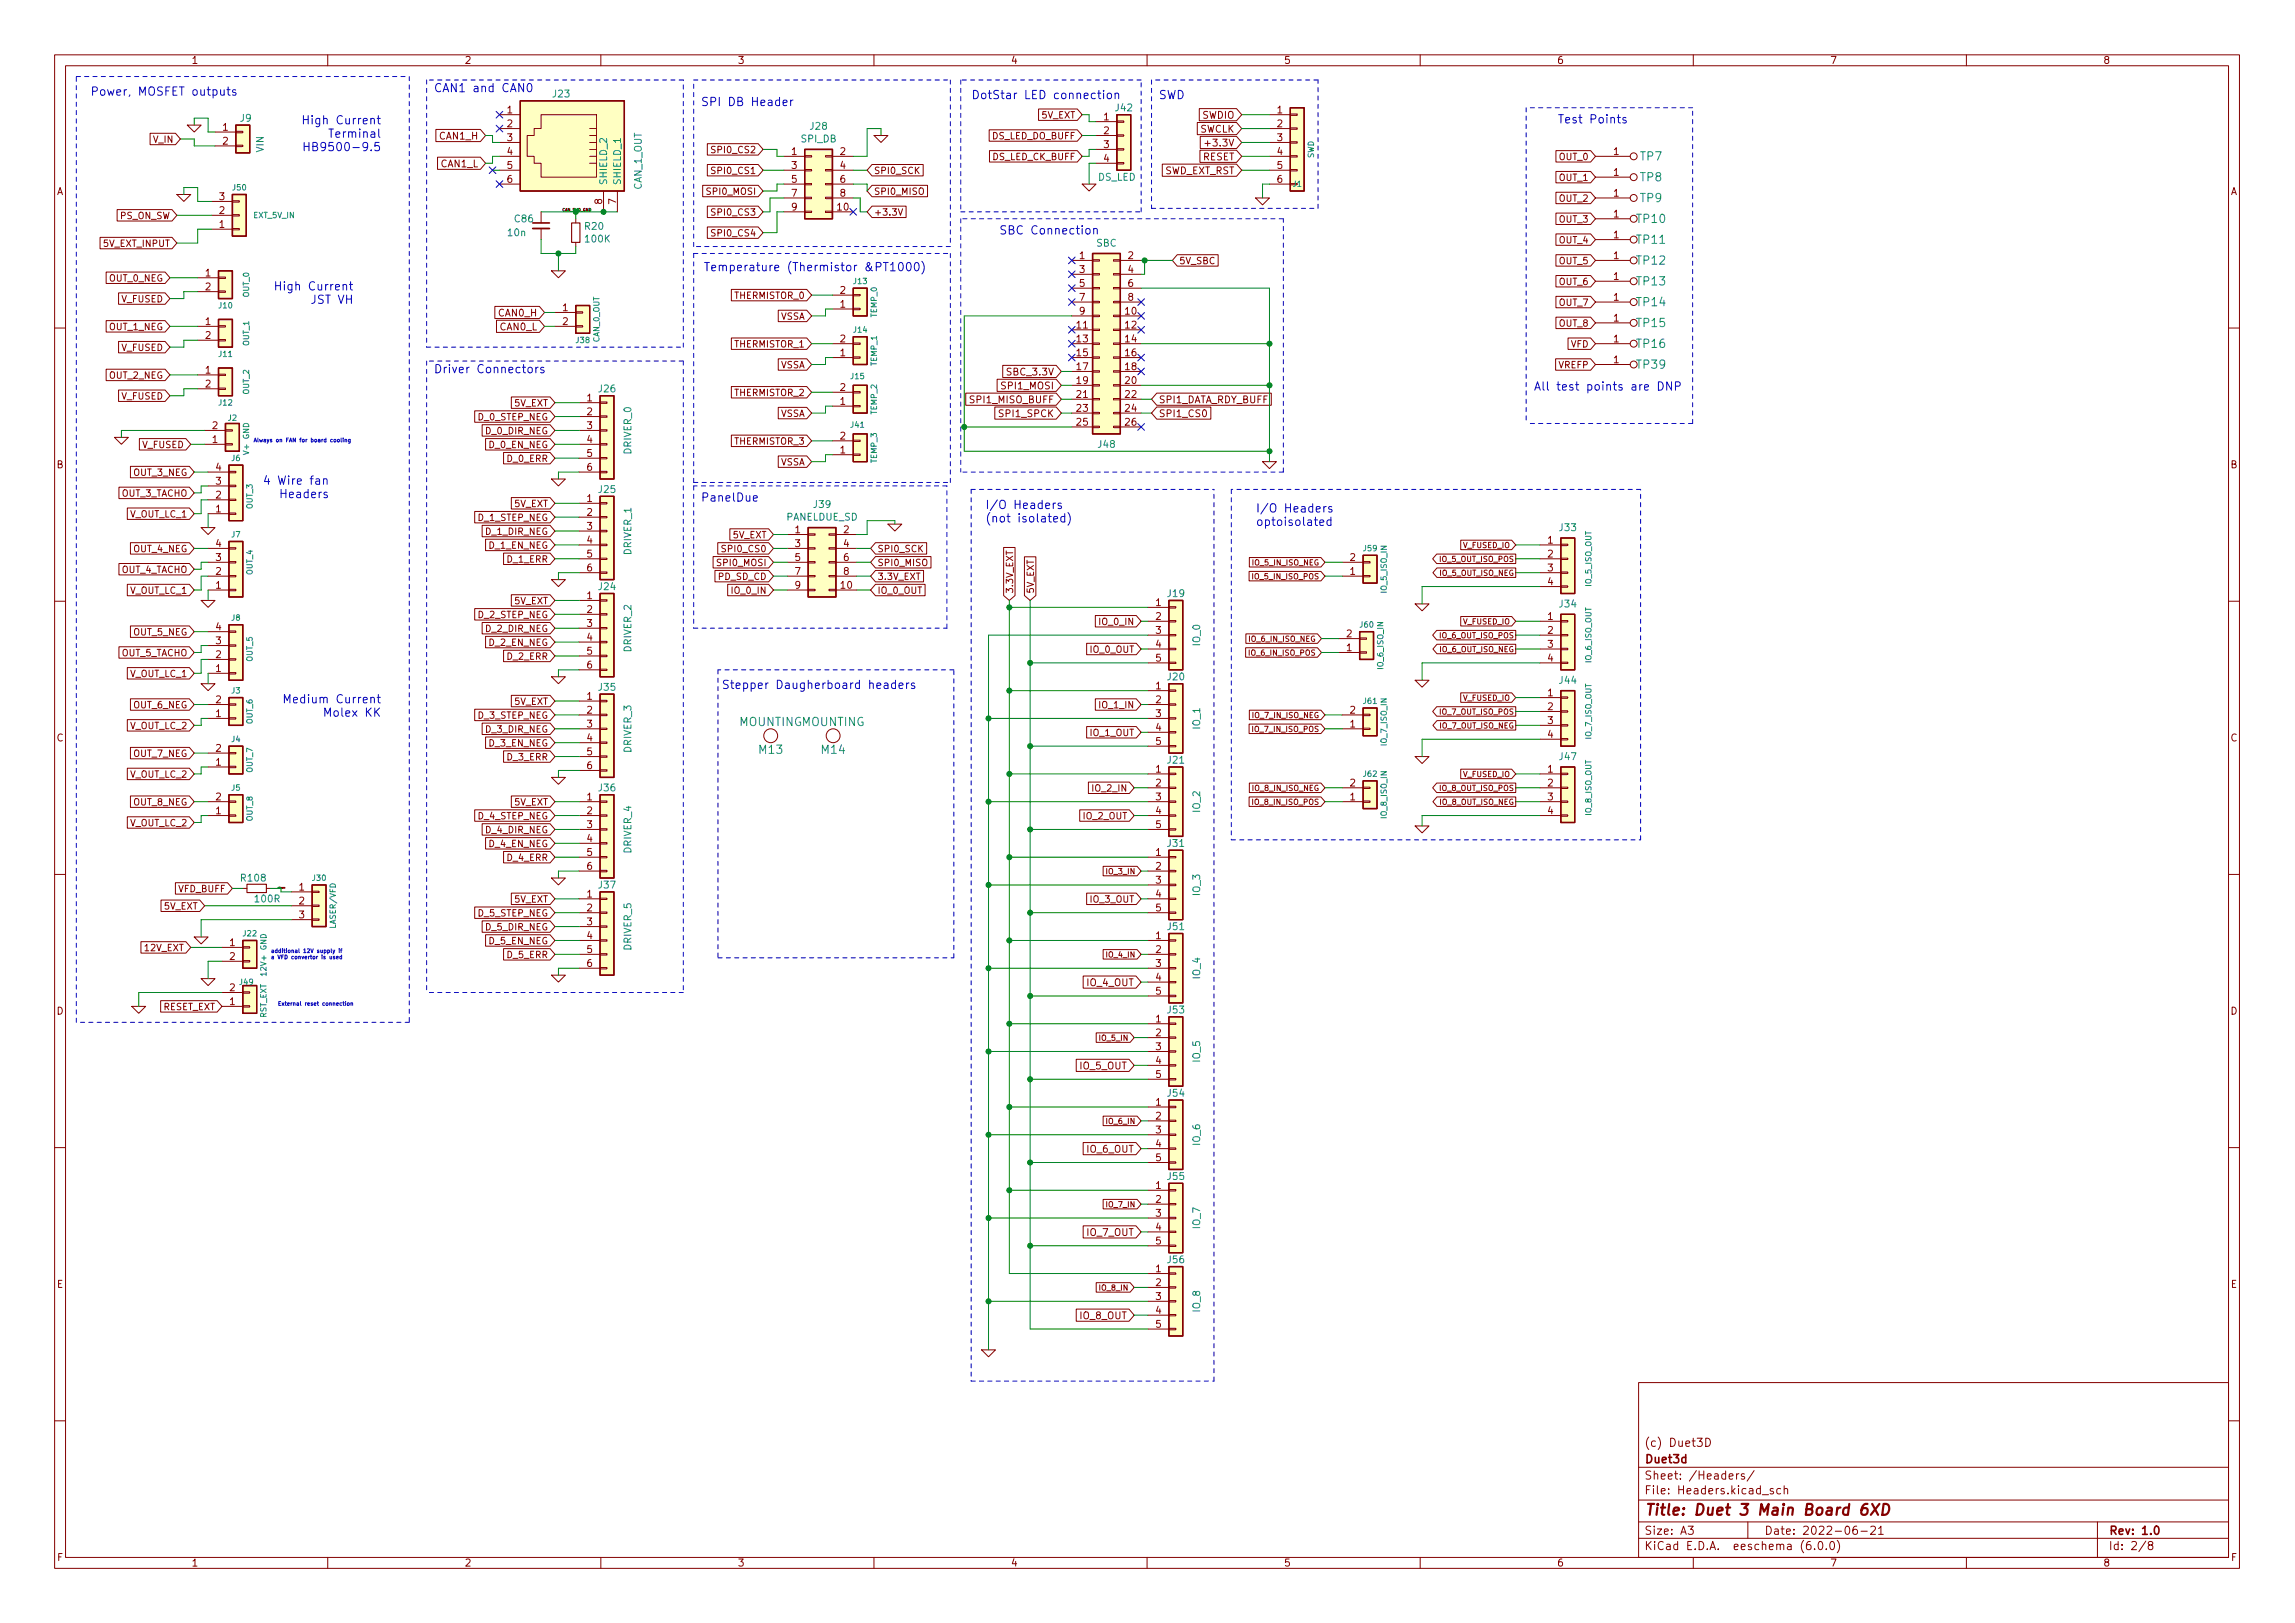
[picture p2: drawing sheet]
<svg xmlns="http://www.w3.org/2000/svg" width="420mm" height="297mm" viewBox="0 0 420 297" stroke-linecap="round" stroke-linejoin="round" font-family="sans-serif">
<defs><g id="words">
<text font-size="2.8" fill="#840000" x="301" y="277.3">Title: Duet 3 Main Board 6XD</text>
<g font-size="2.1" fill="#0000c2">
<text x="16.5" y="17.5">Power, MOSFET outputs</text>
<text x="79.4" y="16.9">CAN1 and CAN0</text>
<text x="56.9" y="22.8">High Current</text>
<text x="128.3" y="19.4">SPI DB Header</text>
<text x="177.8" y="18.1">DotStar LED connection</text>
<text x="212.1" y="18.1">SWD</text>
<text x="285.1" y="22.6">Test Points</text>
<text x="58.4" y="27.7">HB9500-9.5</text>
<text x="61" y="25.2">Terminal</text>
<text x="182.9" y="42.9">SBC Connection</text>
<text x="51.8" y="53.2">High Current</text>
<text x="128.8" y="49.6">Temperature (Thermistor &amp;PT1000)</text>
<text x="57.3" y="55.6">JST VH</text>
<text x="79.4" y="68.3">Driver Connectors</text>
<text x="285.1" y="71.5">All test points are DNP</text>
<text x="50.2" y="88.7">4 Wire fan</text>
<text x="51.9" y="91.2">Headers</text>
<text x="128.3" y="91.8">PanelDue</text>
<text x="180.3" y="93.2">I/O Headers</text>
<text x="180.3" y="95.6">(not isolated)</text>
<text x="229.9" y="93.8">I/O Headers</text>
<text x="229.9" y="96.2">optoisolated</text>
<text x="53.6" y="128.7">Medium Current</text>
<text x="60.2" y="131.2">Molex KK</text>
<text x="132.1" y="126.1">Stepper Daugherboard headers</text>
</g>
<g font-size="2.1" fill="#008484">
<text x="300.3" y="29.4">TP7</text>
<text x="300.3" y="33.2">TP8</text>
<text x="299.7" y="40.8">TP10</text>
<text x="300.3" y="37">TP9</text>
<text x="299.7" y="44.6">TP11</text>
<text x="299.7" y="52.2">TP13</text>
<text x="299.7" y="48.4">TP12</text>
<text x="299.7" y="59.9">TP15</text>
<text x="299.7" y="56">TP14</text>
<text x="299.7" y="63.7">TP16</text>
<text x="299.7" y="67.5">TP39</text>
<text x="135.3" y="132.9">MOUNTINGMOUNTING</text>
<text x="139" y="138">M13</text>
<text x="150.5" y="138">M14</text>
</g>
<g font-size="2.1" fill="#840000">
<text x="301" y="267.8">Duet3d</text>
<text x="301" y="264.8">(c) Duet3D</text>
<text x="301" y="273.5">File: Headers.kicad_sch</text>
<text x="301" y="270.8">Sheet: /Headers/</text>
<text x="301" y="280.9">Size: A3</text>
<text x="323" y="280.9">Date: 2022-06-21</text>
<text x="386" y="280.9">Rev: 1.0</text>
<text x="301" y="283.7">KiCad E.D.A. eeschema (6.0.0)</text>
<text x="386" y="283.7">Id: 2/8</text>
</g>
<g font-size="1.8" fill="#840000">
<text x="35" y="11.7">1</text>
<text x="85" y="11.7">2</text>
<text x="135" y="11.7">3</text>
<text x="185" y="11.7">4</text>
<text x="235" y="11.7">5</text>
<text x="285" y="11.7">6</text>
<text x="335" y="11.7">7</text>
<text x="385" y="11.7">8</text>
<text x="40.8" y="23.9">1</text>
<text x="92.9" y="20.7">1</text>
<text x="92.9" y="23.3">2</text>
<text x="202.1" y="22">1</text>
<text x="220.1" y="21.7">SWDIO</text>
<text x="233.8" y="20.7">1</text>
<text x="233.8" y="23.3">2</text>
<text x="40.8" y="26.5">2</text>
<text x="80.6" y="25.5">CAN1_H</text>
<text x="92.9" y="25.8">3</text>
<text x="92.9" y="28.4">4</text>
<text x="144.9" y="28.4">1</text>
<text x="153.8" y="28.4">2</text>
<text x="202.1" y="24.5">2</text>
<text x="202.1" y="27.1">3</text>
<text x="202.1" y="29.6">4</text>
<text x="219.6" y="24.3">SWCLK</text>
<text x="220.2" y="29.3">RESET</text>
<text x="221.4" y="26.8">+3.3V</text>
<text x="233.8" y="25.8">3</text>
<text x="233.8" y="28.4">4</text>
<text x="295.4" y="28.4">1</text>
<text x="10.3" y="35.7">A</text>
<text x="80.8" y="30.6">CAN1_L</text>
<text x="92.9" y="30.9">5</text>
<text x="92.9" y="33.4">6</text>
<text x="144.9" y="30.9">3</text>
<text x="144.9" y="33.4">5</text>
<text x="144.9" y="36">7</text>
<text x="153.8" y="30.9">4</text>
<text x="153.8" y="33.4">6</text>
<text x="153.8" y="36">8</text>
<text x="213" y="31.9">SWD_EXT_RST</text>
<text x="233.8" y="30.9">5</text>
<text x="233.8" y="33.4">6</text>
<text x="295.4" y="32.2">1</text>
<text x="295.4" y="36">1</text>
<text x="408.3" y="35.7">A</text>
<text x="40.1" y="41.7">1</text>
<text x="40.1" y="39.2">2</text>
<text x="40.1" y="36.6">3</text>
<text x="110.2" y="37.4" transform="rotate(-90 110.2 37.4)">8</text>
<text x="112.8" y="37.4" transform="rotate(-90 112.8 37.4)">7</text>
<text x="144.9" y="38.5">9</text>
<text x="153.3" y="38.5">10</text>
<text x="295.4" y="39.8">1</text>
<text x="197.6" y="47.4">1</text>
<text x="206.5" y="47.4">2</text>
<text x="295.4" y="43.6">1</text>
<text x="295.4" y="47.4">1</text>
<text x="37.6" y="50.6">1</text>
<text x="37.6" y="53.1">2</text>
<text x="153.8" y="53.8">2</text>
<text x="197.6" y="49.9">3</text>
<text x="197.6" y="52.5">5</text>
<text x="206.5" y="49.9">4</text>
<text x="206.5" y="52.5">6</text>
<text x="295.4" y="51.2">1</text>
<text x="37.6" y="59.5">1</text>
<text x="91.3" y="57.9">CAN0_H</text>
<text x="103" y="56.9">1</text>
<text x="103" y="59.5">2</text>
<text x="153.8" y="56.3">1</text>
<text x="197.6" y="55">7</text>
<text x="197.6" y="57.6">9</text>
<text x="206" y="57.6">10</text>
<text x="206.5" y="55">8</text>
<text x="295.4" y="58.8">1</text>
<text x="295.4" y="55">1</text>
<text x="37.6" y="62">2</text>
<text x="91.5" y="60.5">CAN0_L</text>
<text x="153.8" y="65.2">1</text>
<text x="153.8" y="62.6">2</text>
<text x="197.1" y="60.1">11</text>
<text x="197.1" y="62.6">13</text>
<text x="197.1" y="65.2">15</text>
<text x="206" y="60.1">12</text>
<text x="206" y="62.6">14</text>
<text x="206" y="65.2">16</text>
<text x="295.4" y="62.6">1</text>
<text x="37.6" y="68.4">1</text>
<text x="37.6" y="70.9">2</text>
<text x="153.8" y="71.5">2</text>
<text x="183.7" y="71.2">SPI1_MOSI</text>
<text x="184.7" y="68.7">SBC_3.3V</text>
<text x="197.1" y="67.7">17</text>
<text x="197.1" y="70.3">19</text>
<text x="206" y="67.7">18</text>
<text x="206" y="70.3">20</text>
<text x="295.4" y="66.5">1</text>
<text x="107.5" y="73.4">1</text>
<text x="107.5" y="76">2</text>
<text x="153.8" y="74.1">1</text>
<text x="178" y="73.8">SPI1_MISO_BUFF</text>
<text x="183.3" y="76.3">SPI1_SPCK</text>
<text x="197.1" y="72.8">21</text>
<text x="197.1" y="75.3">23</text>
<text x="197.1" y="77.9">25</text>
<text x="206" y="72.8">22</text>
<text x="206" y="75.3">24</text>
<text x="206" y="77.9">26</text>
<text x="212.1" y="76.3">SPI1_CS0</text>
<text x="212.1" y="73.8">SPI1_DATA_RDY_BUFF</text>
<text x="38.9" y="81.1">1</text>
<text x="38.9" y="78.5">2</text>
<text x="107.5" y="78.5">3</text>
<text x="107.5" y="81.1">4</text>
<text x="107.5" y="83.6">5</text>
<text x="153.8" y="83">1</text>
<text x="153.8" y="80.4">2</text>
<text x="10.3" y="85.7">B</text>
<text x="39.5" y="88.7">3</text>
<text x="39.5" y="86.1">4</text>
<text x="107.5" y="86.1">6</text>
<text x="408.3" y="85.7">B</text>
<text x="39.5" y="93.8">1</text>
<text x="39.5" y="91.2">2</text>
<text x="107.5" y="91.9">1</text>
<text x="107.5" y="94.4">2</text>
<text x="39.5" y="100.1">4</text>
<text x="107.5" y="96.9">3</text>
<text x="107.5" y="99.5">4</text>
<text x="145.6" y="97.6">1</text>
<text x="145.6" y="100.1">3</text>
<text x="154.4" y="97.6">2</text>
<text x="154.4" y="100.1">4</text>
<text x="283.4" y="99.5">1</text>
<text x="39.5" y="107.7">1</text>
<text x="39.5" y="105.2">2</text>
<text x="39.5" y="102.7">3</text>
<text x="107.5" y="102">5</text>
<text x="107.5" y="104.6">6</text>
<text x="145.6" y="102.7">5</text>
<text x="145.6" y="105.2">7</text>
<text x="145.6" y="107.7">9</text>
<text x="154" y="107.7">10</text>
<text x="154.4" y="102.7">6</text>
<text x="154.4" y="105.2">8</text>
<text x="247.2" y="105.2">1</text>
<text x="247.2" y="102.7">2</text>
<text x="283.4" y="102">2</text>
<text x="283.4" y="104.6">3</text>
<text x="283.4" y="107.1">4</text>
<text x="107.5" y="109.6">1</text>
<text x="107.5" y="112.2">2</text>
<text x="211.6" y="110.9">1</text>
<text x="211.6" y="113.4">2</text>
<text x="283.4" y="113.4">1</text>
<text x="39.5" y="117.9">3</text>
<text x="39.5" y="115.4">4</text>
<text x="107.5" y="114.7">3</text>
<text x="107.5" y="117.3">4</text>
<text x="107.5" y="119.8">5</text>
<text x="211.6" y="116">3</text>
<text x="211.6" y="118.5">4</text>
<text x="246.5" y="119.2">1</text>
<text x="246.5" y="116.6">2</text>
<text x="283.4" y="116">2</text>
<text x="283.4" y="118.5">3</text>
<text x="39.5" y="123">1</text>
<text x="39.5" y="120.4">2</text>
<text x="107.5" y="122.3">6</text>
<text x="211.6" y="121.1">5</text>
<text x="283.4" y="121.1">4</text>
<text x="39.5" y="131.2">1</text>
<text x="39.5" y="128.7">2</text>
<text x="107.5" y="128.1">1</text>
<text x="107.5" y="130.6">2</text>
<text x="211.6" y="126.1">1</text>
<text x="211.6" y="128.7">2</text>
<text x="211.6" y="131.2">3</text>
<text x="247.2" y="130.6">2</text>
<text x="283.4" y="127.4">1</text>
<text x="283.4" y="130">2</text>
<text x="10.3" y="135.7">C</text>
<text x="39.5" y="137.6">2</text>
<text x="107.5" y="133.1">3</text>
<text x="107.5" y="135.7">4</text>
<text x="211.6" y="133.8">4</text>
<text x="211.6" y="136.3">5</text>
<text x="247.2" y="133.1">1</text>
<text x="283.4" y="132.5">3</text>
<text x="283.4" y="135">4</text>
<text x="408.3" y="135.7">C</text>
<text x="39.5" y="140.1">1</text>
<text x="107.5" y="138.2">5</text>
<text x="107.5" y="140.8">6</text>
<text x="211.6" y="141.4">1</text>
<text x="211.6" y="143.9">2</text>
<text x="247.2" y="143.9">2</text>
<text x="283.4" y="141.4">1</text>
<text x="283.4" y="143.9">2</text>
<text x="39.5" y="149">1</text>
<text x="39.5" y="146.5">2</text>
<text x="107.5" y="146.5">1</text>
<text x="107.5" y="149">2</text>
<text x="211.6" y="146.5">3</text>
<text x="211.6" y="149">4</text>
<text x="247.2" y="146.5">1</text>
<text x="283.4" y="146.5">3</text>
<text x="283.4" y="149">4</text>
<text x="107.5" y="151.5">3</text>
<text x="107.5" y="154.1">4</text>
<text x="211.6" y="151.5">5</text>
<text x="107.5" y="156.6">5</text>
<text x="107.5" y="159.2">6</text>
<text x="211.6" y="156.6">1</text>
<text x="211.6" y="159.2">2</text>
<text x="211.6" y="161.7">3</text>
<text x="54.8" y="163">1</text>
<text x="54.8" y="165.5">2</text>
<text x="107.5" y="164.2">1</text>
<text x="107.5" y="166.8">2</text>
<text x="211.6" y="164.2">4</text>
<text x="211.6" y="166.8">5</text>
<text x="42.1" y="173.1">1</text>
<text x="54.8" y="168.1">3</text>
<text x="107.5" y="169.3">3</text>
<text x="107.5" y="171.9">4</text>
<text x="211.6" y="171.9">1</text>
<text x="42.1" y="175.7">2</text>
<text x="107.5" y="174.4">5</text>
<text x="107.5" y="176.9">6</text>
<text x="211.6" y="174.4">2</text>
<text x="211.6" y="176.9">3</text>
<text x="211.6" y="179.5">4</text>
<text x="10.3" y="185.7">D</text>
<text x="42.1" y="183.9">1</text>
<text x="42.1" y="181.4">2</text>
<text x="199.1" y="180.5">IO_4_OUT</text>
<text x="211.6" y="182">5</text>
<text x="408.3" y="185.7">D</text>
<text x="211.6" y="187.1">1</text>
<text x="211.6" y="189.6">2</text>
<text x="197.8" y="195.7">IO_5_OUT</text>
<text x="211.6" y="192.2">3</text>
<text x="211.6" y="194.7">4</text>
<text x="211.6" y="197.3">5</text>
<text x="211.6" y="202.3">1</text>
<text x="211.6" y="204.9">2</text>
<text x="211.6" y="207.4">3</text>
<text x="211.6" y="210">4</text>
<text x="199.1" y="210.9">IO_6_OUT</text>
<text x="211.6" y="212.5">5</text>
<text x="211.6" y="217.6">1</text>
<text x="211.6" y="220.1">2</text>
<text x="199.1" y="226.2">IO_7_OUT</text>
<text x="211.6" y="222.7">3</text>
<text x="211.6" y="225.2">4</text>
<text x="211.6" y="227.7">5</text>
<text x="211.6" y="232.8">1</text>
<text x="10.4" y="235.7">E</text>
<text x="211.6" y="235.4">2</text>
<text x="211.6" y="237.9">3</text>
<text x="408.4" y="235.7">E</text>
<text x="197.8" y="241.4">IO_8_OUT</text>
<text x="211.6" y="240.4">4</text>
<text x="211.6" y="243">5</text>
<text x="10.4" y="285.7">F</text>
<text x="35" y="286.7">1</text>
<text x="85" y="286.7">2</text>
<text x="135" y="286.7">3</text>
<text x="185" y="286.7">4</text>
<text x="235" y="286.7">5</text>
<text x="285" y="286.7">6</text>
<text x="335" y="286.7">7</text>
<text x="385" y="286.7">8</text>
<text x="408.4" y="285.7">F</text>
</g>
<g font-size="1.8" fill="#008484">
<text x="101.3" y="17.8">J23</text>
<text x="44" y="22.3">J9</text>
<text x="148.4" y="23.7">J28</text>
<text x="204.3" y="20.4">J42</text>
<text x="48.3" y="27.9" transform="rotate(-90 48.3 27.9)">VIN</text>
<text x="146.7" y="26">SPI_DB</text>
<text x="111.1" y="33.9" transform="rotate(-90 111.1 33.9)">SHIELD_2</text>
<text x="113.7" y="33.9" transform="rotate(-90 113.7 33.9)">SHIELD_1</text>
<text x="117.5" y="34.7" transform="rotate(-90 117.5 34.7)">CAN_1_OUT</text>
<text x="201" y="33.1">DS_LED</text>
<text x="94.3" y="40.7">C86</text>
<text x="93" y="43.2">10n</text>
<text x="107.1" y="42">R20</text>
<text x="107.2" y="44.4">100K</text>
<text x="200.7" y="45.1">SBC</text>
<text x="109.6" y="71.8">J26</text>
<text x="115.6" y="83.1" transform="rotate(-90 115.6 83.1)">DRIVER_0</text>
<text x="201.1" y="82">J48</text>
<text x="109.6" y="90.2">J25</text>
<text x="143.9" y="95.3">PANELDUE_SD</text>
<text x="149" y="92.9">J39</text>
<text x="115.6" y="101.5" transform="rotate(-90 115.6 101.5)">DRIVER_1</text>
<text x="285.5" y="97.2">J33</text>
<text x="109.6" y="108">J24</text>
<text x="213.8" y="109.3">J19</text>
<text x="285.5" y="111.2">J34</text>
<text x="115.6" y="119.3" transform="rotate(-90 115.6 119.3)">DRIVER_2</text>
<text x="219.7" y="118.2" transform="rotate(-90 219.7 118.2)">IO_0</text>
<text x="213.8" y="124.5">J20</text>
<text x="285.5" y="125.1">J44</text>
<text x="109.6" y="126.4">J35</text>
<text x="115.6" y="137.7" transform="rotate(-90 115.6 137.7)">DRIVER_3</text>
<text x="219.7" y="133.4" transform="rotate(-90 219.7 133.4)">IO_1</text>
<text x="213.8" y="139.7">J21</text>
<text x="285.5" y="139.1">J47</text>
<text x="109.6" y="144.8">J36</text>
<text x="219.7" y="148.6" transform="rotate(-90 219.7 148.6)">IO_2</text>
<text x="213.8" y="155">J31</text>
<text x="44.2" y="161.3">R108</text>
<text x="115.6" y="156.1" transform="rotate(-90 115.6 156.1)">DRIVER_4</text>
<text x="46.8" y="165.1">100R</text>
<text x="109.6" y="162.6">J37</text>
<text x="219.7" y="163.9" transform="rotate(-90 219.7 163.9)">IO_3</text>
<text x="115.6" y="173.9" transform="rotate(-90 115.6 173.9)">DRIVER_5</text>
<text x="213.8" y="170.2">J51</text>
<text x="219.7" y="179.1" transform="rotate(-90 219.7 179.1)">IO_4</text>
<text x="213.8" y="185.5">J53</text>
<text x="219.7" y="194.4" transform="rotate(-90 219.7 194.4)">IO_5</text>
<text x="213.8" y="200.7">J54</text>
<text x="219.7" y="209.6" transform="rotate(-90 219.7 209.6)">IO_6</text>
<text x="213.8" y="215.9">J55</text>
<text x="219.7" y="224.8" transform="rotate(-90 219.7 224.8)">IO_7</text>
<text x="213.8" y="231.2">J56</text>
<text x="219.7" y="240.1" transform="rotate(-90 219.7 240.1)">IO_8</text>
</g>
<g font-size="1.7" fill="#840000">
<text x="190.7" y="21.7">5V_EXT</text>
<text x="28.1" y="26.1">V_IN</text>
<text x="130.7" y="28">SPI0_CS2</text>
<text x="181.6" y="25.5">DS_LED_DO_BUFF</text>
<text x="181.7" y="29.3">DS_LED_CK_BUFF</text>
<text x="285.5" y="29.3">OUT_0</text>
<text x="129.7" y="35.6">SPI0_MOSI</text>
<text x="130.7" y="31.8">SPI0_CS1</text>
<text x="159.9" y="31.8">SPI0_SCK</text>
<text x="159.9" y="35.6">SPI0_MISO</text>
<text x="285.5" y="33.1">OUT_1</text>
<text x="22" y="40.1">PS_ON_SW</text>
<text x="130.7" y="39.5">SPI0_CS3</text>
<text x="159.9" y="39.5">+3.3V</text>
<text x="285.5" y="36.9">OUT_2</text>
<text x="285.5" y="40.7">OUT_3</text>
<text x="19.1" y="45.2">5V_EXT_INPUT</text>
<text x="130.7" y="43.3">SPI0_CS4</text>
<text x="285.5" y="44.5">OUT_4</text>
<text x="20" y="51.5">OUT_0_NEG</text>
<text x="215.8" y="48.3">5V_SBC</text>
<text x="285.5" y="52.2">OUT_6</text>
<text x="285.5" y="48.3">OUT_5</text>
<text x="22.3" y="55.3">V_FUSED</text>
<text x="134.6" y="54.7">THERMISTOR_0</text>
<text x="142.9" y="58.5">VSSA</text>
<text x="285.5" y="59.8">OUT_8</text>
<text x="285.5" y="56">OUT_7</text>
<text x="20" y="60.4">OUT_1_NEG</text>
<text x="22.3" y="64.2">V_FUSED</text>
<text x="134.6" y="63.6">THERMISTOR_1</text>
<text x="287.6" y="63.6">VFD</text>
<text x="20" y="69.3">OUT_2_NEG</text>
<text x="142.9" y="67.4">VSSA</text>
<text x="285.4" y="67.4">VREFP</text>
<text x="22.3" y="73.1">V_FUSED</text>
<text x="87.6" y="76.9">D_0_STEP_NEG</text>
<text x="94.2" y="74.4">5V_EXT</text>
<text x="134.6" y="72.5">THERMISTOR_2</text>
<text x="142.9" y="76.3">VSSA</text>
<text x="26.1" y="82">V_FUSED</text>
<text x="89" y="79.5">D_0_DIR_NEG</text>
<text x="89.6" y="82">D_0_EN_NEG</text>
<text x="134.6" y="81.4">THERMISTOR_3</text>
<text x="24.5" y="87.1">OUT_3_NEG</text>
<text x="92.9" y="84.5">D_0_ERR</text>
<text x="142.9" y="85.2">VSSA</text>
<text x="22.2" y="90.9">OUT_3_TACHO</text>
<text x="23.8" y="94.7">V_OUT_LC_1</text>
<text x="87.6" y="95.3">D_1_STEP_NEG</text>
<text x="94.2" y="92.8">5V_EXT</text>
<text x="24.5" y="101">OUT_4_NEG</text>
<text x="89" y="97.9">D_1_DIR_NEG</text>
<text x="89.6" y="100.4">D_1_EN_NEG</text>
<text x="132.6" y="101">SPI0_CS0</text>
<text x="134.2" y="98.5">5V_EXT</text>
<text x="160.6" y="101">SPI0_SCK</text>
<text x="22.2" y="104.9">OUT_4_TACHO</text>
<text x="92.9" y="103">D_1_ERR</text>
<text x="131.5" y="106.1">PD_SD_CD</text>
<text x="131.6" y="103.6">SPI0_MOSI</text>
<text x="160.6" y="106.1">3.3V_EXT</text>
<text x="160.6" y="103.6">SPI0_MISO</text>
<text x="23.8" y="108.7">V_OUT_LC_1</text>
<text x="87.6" y="113.1">D_2_STEP_NEG</text>
<text x="94.2" y="110.6">5V_EXT</text>
<text x="134.2" y="108.7">IO_0_IN</text>
<text x="160.6" y="108.7">IO_0_OUT</text>
<text x="185.5" y="108.7" transform="rotate(-90 185.5 108.7)">3.3V_EXT</text>
<text x="189.3" y="108.7" transform="rotate(-90 189.3 108.7)">5V_EXT</text>
<text x="24.5" y="116.3">OUT_5_NEG</text>
<text x="89" y="115.7">D_2_DIR_NEG</text>
<text x="89.6" y="118.2">D_2_EN_NEG</text>
<text x="199.7" y="119.5">IO_0_OUT</text>
<text x="201.5" y="114.4">IO_0_IN</text>
<text x="22.2" y="120.1">OUT_5_TACHO</text>
<text x="23.8" y="123.9">V_OUT_LC_1</text>
<text x="92.9" y="120.7">D_2_ERR</text>
<text x="24.5" y="129.6">OUT_6_NEG</text>
<text x="87.6" y="131.5">D_3_STEP_NEG</text>
<text x="94.2" y="129">5V_EXT</text>
<text x="201.5" y="129.6">IO_1_IN</text>
<text x="23.8" y="133.4">V_OUT_LC_2</text>
<text x="89" y="134.1">D_3_DIR_NEG</text>
<text x="89.6" y="136.6">D_3_EN_NEG</text>
<text x="199.7" y="134.7">IO_1_OUT</text>
<text x="23.8" y="142.3">V_OUT_LC_2</text>
<text x="24.5" y="138.5">OUT_7_NEG</text>
<text x="92.9" y="139.1">D_3_ERR</text>
<text x="24.5" y="147.4">OUT_8_NEG</text>
<text x="87.6" y="149.9">D_4_STEP_NEG</text>
<text x="94.2" y="147.4">5V_EXT</text>
<text x="198.4" y="149.9">IO_2_OUT</text>
<text x="200.3" y="144.9">IO_2_IN</text>
<text x="23.8" y="151.2">V_OUT_LC_2</text>
<text x="89" y="152.5">D_4_DIR_NEG</text>
<text x="89.6" y="155">D_4_EN_NEG</text>
<text x="92.9" y="157.6">D_4_ERR</text>
<text x="30.1" y="166.5">5V_EXT</text>
<text x="32.7" y="163.3">VFD_BUFF</text>
<text x="87.6" y="167.7">D_5_STEP_NEG</text>
<text x="94.2" y="165.2">5V_EXT</text>
<text x="199.7" y="165.2">IO_3_OUT</text>
<text x="89" y="170.3">D_5_DIR_NEG</text>
<text x="89.6" y="172.8">D_5_EN_NEG</text>
<text x="26.6" y="174.1">12V_EXT</text>
<text x="92.9" y="175.3">D_5_ERR</text>
<text x="29.7" y="184.9">RESET_EXT</text>
</g>
<g font-size="1.4" fill="#008484">
<text x="240.5" y="29" transform="rotate(-90 240.5 29)">SWD</text>
<text x="42.6" y="34.8">J50</text>
<text x="236.7" y="34.2">J1</text>
<text x="46.4" y="39.9">EXT_5V_IN</text>
<text x="156.3" y="52">J13</text>
<text x="40.1" y="56.4">J10</text>
<text x="45.6" y="54.4" transform="rotate(-90 45.6 54.4)">OUT_0</text>
<text x="160.5" y="58" transform="rotate(-90 160.5 58)">TEMP_0</text>
<text x="40.1" y="65.3">J11</text>
<text x="45.6" y="63.3" transform="rotate(-90 45.6 63.3)">OUT_1</text>
<text x="105.5" y="62.8">J38</text>
<text x="109.7" y="62.7" transform="rotate(-90 109.7 62.7)">CAN_0_OUT</text>
<text x="156.3" y="60.9">J14</text>
<text x="155.8" y="69.4">J15</text>
<text x="160.5" y="66.9" transform="rotate(-90 160.5 66.9)">TEMP_1</text>
<text x="40.1" y="74.2">J12</text>
<text x="41.8" y="77">J2</text>
<text x="45.6" y="72.2" transform="rotate(-90 45.6 72.2)">OUT_2</text>
<text x="160.5" y="75.8" transform="rotate(-90 160.5 75.8)">TEMP_2</text>
<text x="45.6" y="83" transform="rotate(-90 45.6 83)">V+ GND</text>
<text x="155.8" y="78.3">J41</text>
<text x="42.4" y="84.4">J6</text>
<text x="160.5" y="84.7" transform="rotate(-90 160.5 84.7)">TEMP_3</text>
<text x="46.2" y="93.1" transform="rotate(-90 46.2 93.1)">OUT_3</text>
<text x="42.4" y="98.3">J7</text>
<text x="249.6" y="100.9">J59</text>
<text x="46.2" y="105.2" transform="rotate(-90 46.2 105.2)">OUT_4</text>
<text x="291.3" y="107.3" transform="rotate(-90 291.3 107.3)">IO_5_ISO_OUT</text>
<text x="42.4" y="113.6">J8</text>
<text x="253.9" y="108.4" transform="rotate(-90 253.9 108.4)">IO_5_ISO_IN</text>
<text x="249" y="114.8">J60</text>
<text x="46.2" y="121.1" transform="rotate(-90 46.2 121.1)">OUT_5</text>
<text x="253.2" y="122.4" transform="rotate(-90 253.2 122.4)">IO_6_ISO_IN</text>
<text x="291.3" y="121.3" transform="rotate(-90 291.3 121.3)">IO_6_ISO_OUT</text>
<text x="42.4" y="126.9">J3</text>
<text x="249.6" y="128.8">J61</text>
<text x="42.4" y="135.8">J4</text>
<text x="46.2" y="132.5" transform="rotate(-90 46.2 132.5)">OUT_6</text>
<text x="253.9" y="136.4" transform="rotate(-90 253.9 136.4)">IO_7_ISO_IN</text>
<text x="291.3" y="135.2" transform="rotate(-90 291.3 135.2)">IO_7_ISO_OUT</text>
<text x="46.2" y="141.4" transform="rotate(-90 46.2 141.4)">OUT_7</text>
<text x="249.6" y="142.1">J62</text>
<text x="42.4" y="144.7">J5</text>
<text x="253.9" y="149.7" transform="rotate(-90 253.9 149.7)">IO_8_ISO_IN</text>
<text x="291.3" y="149.2" transform="rotate(-90 291.3 149.2)">IO_8_ISO_OUT</text>
<text x="46.2" y="150.3" transform="rotate(-90 46.2 150.3)">OUT_8</text>
<text x="57.2" y="161.2">J30</text>
<text x="44.5" y="171.4">J22</text>
<text x="61.5" y="169.8" transform="rotate(-90 61.5 169.8)">LASER/VFD</text>
<text x="48.8" y="178" transform="rotate(-90 48.8 178)">12V+ GND</text>
<text x="43.9" y="180.2">J49</text>
<text x="48.8" y="186.4" transform="rotate(-90 48.8 186.4)">RST_EXT</text>
</g>
<g font-size="1.4" fill="#840000">
<text x="267.9" y="100.3">V_FUSED_IO</text>
<text x="229.5" y="103.5">IO_5_IN_ISO_NEG</text>
<text x="229.6" y="106">IO_5_IN_ISO_POS</text>
<text x="263.7" y="105.4">IO_5_OUT_ISO_NEG</text>
<text x="263.8" y="102.8">IO_5_OUT_ISO_POS</text>
<text x="228.9" y="117.4">IO_6_IN_ISO_NEG</text>
<text x="229" y="120">IO_6_IN_ISO_POS</text>
<text x="263.7" y="119.3">IO_6_OUT_ISO_NEG</text>
<text x="263.8" y="116.8">IO_6_OUT_ISO_POS</text>
<text x="267.9" y="114.3">V_FUSED_IO</text>
<text x="229.5" y="131.4">IO_7_IN_ISO_NEG</text>
<text x="263.8" y="130.8">IO_7_OUT_ISO_POS</text>
<text x="267.9" y="128.2">V_FUSED_IO</text>
<text x="229.6" y="134">IO_7_IN_ISO_POS</text>
<text x="263.7" y="133.3">IO_7_OUT_ISO_NEG</text>
<text x="267.9" y="142.2">V_FUSED_IO</text>
<text x="229.5" y="144.7">IO_8_IN_ISO_NEG</text>
<text x="229.6" y="147.3">IO_8_IN_ISO_POS</text>
<text x="263.7" y="147.3">IO_8_OUT_ISO_NEG</text>
<text x="263.8" y="144.7">IO_8_OUT_ISO_POS</text>
<text x="202.8" y="160">IO_3_IN</text>
<text x="202.8" y="175.2">IO_4_IN</text>
<text x="201.5" y="190.5">IO_5_IN</text>
<text x="202.8" y="205.7">IO_6_IN</text>
<text x="202.8" y="220.9">IO_7_IN</text>
<text x="201.5" y="236.2">IO_8_IN</text>
</g>
<g font-size="1" fill="#0000c2">
<text x="46.4" y="80.9">Always on FAN for board cooling</text>
<text x="49.5" y="174.4">additional 12V supply if</text>
<text x="49.5" y="175.5">a VFD convertor is used</text>
<text x="50.8" y="184">External reset connection</text>
</g>
<text font-size=".7" x="102.9" y="38.7">CAN_SHD_GND</text>
<text font-size=".3" x="50.8" y="162.6">vfd_conn</text>
</g></defs>
<g fill="none" stroke="#840000" stroke-width=".18">
<path d="M10 10h400v277h-400zM12 12h396v273h-396zM60 10v2M110 10v2M160 10v2M190.1 19.9h7.1l.9 1.1-.9 1h-7.1zM210 10v2M219.6 19.9h6.8l.9 1.1-.9 1.1h-6.8zM260 10v2M310 10v2M360 10v2M21.4 38.4h10.1l.9 1-.9 1.1h-10.1z"/>
<path d="M27.5 24.4h4.6l.9 1-.9 1.1h-4.6zM32.4 35.6h2.5l-1.2 1.3zM34.3 22.9h2.5l-1.2 1.3zM38.7 39.4h3.8M38.7 36.9h3.8M39.4 24.2h3.8M39.4 26.7h3.8M42.5 36.7h1.3v.3h-1.3zM42.5 39.3h1.3v.2h-1.3zM43.2 26.6h1.2v.2h-1.2zM43.2 24h1.2v.3h-1.2zM79.8 23.7h8.1l1 1.1-1 1.1h-8.1z"/>
<path d="M80.1 28.8h7.8l1 1.1-1 1.1h-7.8zM91.4 28.6h3.8M91.4 31.2h3.8M91.4 33.7h3.8M91.4 21h3.8M91.4 23.5h3.8M91.4 26.1h3.8M99.1 21h10.1v11.4h-10.1v-2.5h-1.3v-1.3h-1.3v-3.8h1.3v-1.3h1.3zM99.1 38.8v2M107.9 23.5h1.3M107.9 24.8h1.3M107.9 26.1h1.3"/>
<path d="M107.9 27.3h1.3M107.9 28.6h1.3M107.9 29.9h1.3M110.5 35v3.8M113 35v3.8M128.6 33.9h10.2l.9 1.1-.9 1h-10.2zM129.5 30.1h9.3l.9 1.1-.9 1h-9.3zM129.5 26.3h9.3l.9 1-.9 1.1h-9.3zM129.5 37.7h9.3l.9 1.1-.9 1h-9.3zM143.5 28.6h3.8M143.5 38.8h3.8M143.5 31.2h3.8"/>
<path d="M143.5 33.7h3.8M143.5 36.2h3.8M147.3 38.6h1.3v.3h-1.3zM147.3 36.1h1.3v.3h-1.3zM147.3 33.6h1.3v.2h-1.3zM147.3 31h1.3v.3h-1.3zM147.3 28.5h1.3v.2h-1.3zM151.1 38.6h1.3v.3h-1.3zM151.1 36.1h1.3v.3h-1.3zM151.1 33.6h1.3v.2h-1.3zM151.1 31h1.3v.3h-1.3zM151.1 28.5h1.3v.2h-1.3z"/>
<path d="M152.4 28.6h3.8M152.4 38.8h3.8M152.4 31.2h3.8M152.4 33.7h3.8M152.4 36.2h3.8M159.6 30.1h9.4v2.1h-9.4l-.9-1zM159.6 33.9h10.2v2.1h-10.2l-.9-1zM159.6 37.7h6.3v2.1h-6.3l-.9-1zM160 24.8h2.6l-1.3 1.3zM164.5 38.2l.4 1.2 .3-1.2M181.1 23.8h16.1l.9 1-.9 1h-16.1zM181.2 27.6h16l.9 1-.9 1.1h-16z"/>
<path d="M198.1 33.7h2.6l-1.3 1.3zM200.7 22.3h3.8M200.7 24.8h3.8M200.7 27.3h3.8M200.7 29.9h3.8M204.5 29.8h1.2v.2h-1.2zM204.5 27.2h1.2v.3h-1.2zM204.5 24.7h1.2v.2h-1.2zM204.5 22.1h1.2v.3h-1.2zM212.8 30h13.6l.9 1.2-.9 1.1h-13.6zM219.2 22.4h7.2l.9 1.1-.9 1.1h-7.2zM219.7 27.5h6.7l.9 1.1-.9 1.1h-6.7z"/>
<path d="M219.7 25h6.7l.9 1.1-.9 1.1h-6.7zM220.6 26.3h1M229.9 36.2h2.5l-1.3 1.3zM232.4 28.6h3.8M232.4 31.2h3.8M232.4 33.7h3.8M232.4 21h3.8M232.4 23.5h3.8M232.4 26.1h3.8M236.2 33.6h1.3v.2h-1.3zM236.2 31h1.3v.3h-1.3zM236.2 28.5h1.3v.2h-1.3z"/>
<path d="M236.2 25.9h1.3v.3h-1.3zM236.2 23.4h1.3v.3h-1.3zM236.2 20.9h1.3v.2h-1.3zM284.9 27.6h6.3l.9 1-.9 1.1h-6.3zM284.9 31.4h6.3l.9 1-.9 1.1h-6.3zM284.9 35.2h6.3l.9 1-.9 1.1h-6.3zM284.9 39h6.3l.9 1-.9 1.1h-6.3zM292.1 28.6h6.3M292.1 36.2h6.3M292.1 32.4h6.3M18.3 43.4h13.2l.9 1.1-.9 1h-13.2zM19.4 49.8h10.8l.9 1-.9 1.1h-10.8z"/>
<path d="M19.4 58.7h10.8l.9 1-.9 1.1h-10.8zM21.7 53.6h8.5l.9 1-.9 1.1h-8.5zM36.2 59.7h3.8M36.2 50.8h3.8M36.2 53.4h3.8M38.7 41.9h3.8M40 59.6h1.3v.3h-1.3zM40 53.2h1.3v.3h-1.3zM40 50.7h1.3v.3h-1.3zM42.5 41.8h1.3v.3h-1.3zM90.6 56.1h8.1l1 1.1-1 1.1h-8.1zM90.9 58.6h7.8l1 1.1-1 1.1h-7.8z"/>
<path d="M99.1 41.8v2.1M101 49.6h2.5l-1.3 1.2zM101.6 57.2h3.8M101.6 59.7h3.8M105.4 59.6h1.3v.3h-1.3zM105.4 57.1h1.3v.2h-1.3zM105.4 40v.8M105.4 44.4v.7M129.5 41.5h9.3l.9 1.1-.9 1h-9.3zM133.9 53h13.8l.9 1-.9 1.1h-13.8zM142.5 56.8h5.2l.9 1-.9 1.1h-5.2zM152.4 56.6h3.8"/>
<path d="M152.4 54h3.8M156.2 53.9h1.3v.2h-1.3zM156.2 56.4h1.3v.3h-1.3zM196.2 55.3h3.8M196.2 47.7h3.8M196.2 57.8h3.8M196.2 50.2h3.8M196.2 52.7h3.8M200 57.7h1.3v.2h-1.3zM200 55.2h1.3v.2h-1.3zM200 52.6h1.3v.3h-1.3zM200 50.1h1.3v.2h-1.3z"/>
<path d="M200 47.5h1.3v.3h-1.3zM203.8 57.7h1.3v.2h-1.3zM203.8 55.2h1.3v.2h-1.3zM203.8 52.6h1.3v.3h-1.3zM203.8 50.1h1.3v.2h-1.3zM203.8 47.5h1.3v.3h-1.3zM205.1 55.3h3.8M205.1 47.7h3.8M205.1 57.8h3.8M205.1 50.2h3.8M205.1 52.7h3.8M215.5 46.6h7.5v2.1h-7.5l-.9-1z"/>
<path d="M284.9 50.4h6.3l.9 1.1-.9 1h-6.3zM284.9 58h6.3l.9 1.1-.9 1h-6.3zM284.9 54.2h6.3l.9 1.1-.9 1h-6.3zM284.9 46.6h6.3l.9 1.1-.9 1h-6.3zM284.9 42.8h6.3l.9 1.1-.9 1h-6.3zM292.1 59.1h6.3M292.1 55.3h6.3M292.1 51.5h6.3M292.1 43.9h6.3M292.1 40h6.3M292.1 47.7h6.3M10 60h2"/>
<path d="M19.4 67.6h10.8l.9 1-.9 1.1h-10.8zM21.7 62.5h8.5l.9 1-.9 1.1h-8.5zM21.7 71.4h8.5l.9 1-.9 1.1h-8.5zM36.2 62.3h3.8M36.2 68.6h3.8M36.2 71.2h3.8M37.5 78.8h3.8M40 62.1h1.3v.3h-1.3zM40 71h1.3v.3h-1.3zM40 68.5h1.3v.2h-1.3zM41.3 78.6h1.2v.3h-1.2zM86.9 75.2h13.8l.9 1-.9 1.1h-13.8z"/>
<path d="M88.3 77.7h12.4l.9 1.1-.9 1h-12.4zM93.6 72.7h7.1l.9 1-.9 1h-7.1zM106 78.8h3.9M106 73.7h3.9M106 76.2h3.9M109.9 78.6h1.2v.3h-1.2zM109.9 76.1h1.2v.3h-1.2zM109.9 73.6h1.2v.2h-1.2zM133.9 61.9h13.8l.9 1-.9 1h-13.8zM133.9 70.7h13.8l.9 1.1-.9 1h-13.8zM133.9 79.6h13.8l.9 1.1-.9 1h-13.8zM142.5 65.7h5.2l.9 1-.9 1.1h-5.2z"/>
<path d="M142.5 74.6h5.2l.9 1-.9 1h-5.2zM152.4 62.9h3.8M152.4 74.3h3.8M152.4 71.8h3.8M152.4 65.4h3.8M156.2 71.7h1.3v.2h-1.3zM156.2 74.2h1.3v.3h-1.3zM156.2 62.8h1.3v.2h-1.3zM156.2 65.3h1.3v.3h-1.3zM176.8 72h16.6l.9 1.1-.9 1.1h-16.6zM182.1 74.5h11.3l.9 1.1-.9 1.1h-11.3zM182.5 69.4h10.9l.9 1.1-.9 1.1h-10.9z"/>
<path d="M183.6 66.9h9.8l.9 1.1-.9 1.1h-9.8zM196.2 62.9h3.8M196.2 65.4h3.8M196.2 60.4h3.8M196.2 68h3.8M196.2 70.5h3.8M196.2 73.1h3.8M196.2 75.6h3.8M196.2 78.1h3.8M200 78h1.3v.3h-1.3zM200 75.5h1.3v.2h-1.3zM200 72.9h1.3v.3h-1.3z"/>
<path d="M200 70.4h1.3v.2h-1.3zM200 67.9h1.3v.2h-1.3zM200 65.3h1.3v.3h-1.3zM200 62.8h1.3v.2h-1.3zM200 60.2h1.3v.3h-1.3zM203.8 78h1.3v.3h-1.3zM203.8 75.5h1.3v.2h-1.3zM203.8 72.9h1.3v.3h-1.3zM203.8 70.4h1.3v.2h-1.3zM203.8 67.9h1.3v.2h-1.3zM203.8 65.3h1.3v.3h-1.3zM203.8 62.8h1.3v.2h-1.3z"/>
<path d="M203.8 60.2h1.3v.3h-1.3zM205.1 62.9h3.8M205.1 65.4h3.8M205.1 60.4h3.8M205.1 68h3.8M205.1 70.5h3.8M205.1 73.1h3.8M205.1 75.6h3.8M205.1 78.1h3.8M211.8 74.5h9.9v2.2h-9.9l-1-1.1zM211.8 72h20.9v2.2h-20.9l-1-1.1zM284.8 65.7h6.4l.9 1-.9 1.1h-6.4z"/>
<path d="M287.1 61.9h4.1l.9 1-.9 1h-4.1zM292.1 62.9h6.3M292.1 66.7h6.3M408 60h2M21 80h2.5l-1.3 1.3zM21.8 89.2h12.9l.9 1-.9 1.1h-12.9zM23.3 93h11.4l.9 1-.9 1.1h-11.4zM23.9 99.3h10.8l.9 1.1-.9 1h-10.8zM23.9 85.4h10.8l.9 1-.9 1h-10.8zM25.5 80.3h8.5l.9 1-.9 1.1h-8.5zM36.8 96.6h2.6l-1.3 1.2zM37.5 81.3h3.8"/>
<path d="M38.1 94h3.8M38.1 91.5h3.8M38.1 88.9h3.8M38.1 86.4h3.8M41.3 81.2h1.2v.2h-1.2zM41.9 86.3h1.3v.2h-1.3zM41.9 88.8h1.3v.3h-1.3zM41.9 91.3h1.3v.3h-1.3zM41.9 93.9h1.3v.2h-1.3zM86.9 93.6h13.8l.9 1.1-.9 1h-13.8zM88.3 96.1h12.4l.9 1.1-.9 1h-12.4zM88.9 80.3h11.8l.9 1-.9 1.1h-11.8z"/>
<path d="M88.9 98.7h11.8l.9 1-.9 1.1h-11.8zM92.2 82.8h8.5l.9 1.1-.9 1h-8.5zM93.6 91.1h7.1l.9 1-.9 1.1h-7.1zM101 87.7h2.5l-1.3 1.2zM106 86.4h3.9M106 92.1h3.9M106 94.7h3.9M106 97.2h3.9M106 99.7h3.9M106 81.3h3.9M106 83.9h3.9M109.9 99.6h1.2v.3h-1.2z"/>
<path d="M109.9 97.1h1.2v.2h-1.2zM109.9 94.5h1.2v.3h-1.2zM109.9 92h1.2v.2h-1.2zM109.9 86.3h1.2v.2h-1.2zM109.9 83.7h1.2v.3h-1.2zM109.9 81.2h1.2v.2h-1.2zM131.4 99.3h9.3l.9 1.1-.9 1h-9.3zM133.6 96.8h7.1l.9 1-.9 1.1h-7.1zM142.5 83.4h5.2l.9 1.1-.9 1h-5.2zM144.1 97.8h3.9M148 97.7h1.2v.3h-1.2zM151.8 97.7h1.2v.3h-1.2z"/>
<path d="M152.4 83.2h3.8M152.4 80.7h3.8M153 97.8h3.8M156.2 80.6h1.3v.2h-1.3zM156.2 83.1h1.3v.2h-1.3zM160.3 99.3h9.3v2.1h-9.3l-.9-1zM162.6 95.9h2.5l-1.3 1.3zM231.1 84.5h2.6l-1.3 1.3zM267.4 98.9h9.4l.7 .8-.7 .9h-9.4zM281.9 99.7h3.8M285.7 99.6h1.3v.3h-1.3zM10 110h2"/>
<path d="M21.8 118.4h12.9l.9 1-.9 1.1h-12.9zM21.8 103.1h12.9l.9 1.1-.9 1h-12.9zM23.3 106.9h11.4l.9 1.1-.9 1h-11.4zM23.9 114.6h10.8l.9 1-.9 1.1h-10.8zM36.8 109.9h2.6l-1.3 1.3zM38.1 108h3.8M38.1 105.4h3.8M38.1 102.9h3.8M38.1 100.4h3.8M38.1 118.1h3.8M38.1 115.6h3.8M41.9 100.2h1.3v.3h-1.3z"/>
<path d="M41.9 102.8h1.3v.2h-1.3zM41.9 105.3h1.3v.3h-1.3zM41.9 107.9h1.3v.2h-1.3zM41.9 115.5h1.3v.2h-1.3zM41.9 118h1.3v.3h-1.3zM86.9 111.4h13.8l.9 1-.9 1.1h-13.8zM88.3 113.9h12.4l.9 1.1-.9 1h-12.4zM88.9 116.5h11.8l.9 1-.9 1.1h-11.8zM92.2 119h8.5l.9 1.1-.9 1h-8.5zM92.2 101.2h8.5l.9 1.1-.9 1h-8.5zM93.6 108.8h7.1l.9 1.1-.9 1h-7.1zM101 106.1h2.5l-1.3 1.3z"/>
<path d="M106 109.9h3.9M106 112.4h3.9M106 115h3.9M106 117.5h3.9M106 102.3h3.9M106 104.8h3.9M109.9 119.9h1.2v.3h-1.2zM109.9 117.4h1.2v.2h-1.2zM109.9 114.8h1.2v.3h-1.2zM109.9 112.3h1.2v.3h-1.2zM109.9 109.8h1.2v.2h-1.2zM109.9 104.7h1.2v.2h-1.2z"/>
<path d="M109.9 102.1h1.2v.3h-1.2zM130.5 101.9h10.2l.9 1-.9 1.1h-10.2zM130.9 104.4h9.8l.9 1-.9 1.1h-9.8zM133.2 106.9h7.5l.9 1.1-.9 1h-7.5zM144.1 108h3.9M144.1 105.4h3.9M144.1 102.9h3.9M144.1 100.4h3.9M148 107.9h1.2v.2h-1.2zM148 105.3h1.2v.3h-1.2zM148 102.8h1.2v.2h-1.2zM148 100.2h1.2v.3h-1.2z"/>
<path d="M151.8 107.9h1.2v.2h-1.2zM151.8 105.3h1.2v.3h-1.2zM151.8 102.8h1.2v.2h-1.2zM151.8 100.2h1.2v.3h-1.2zM153 108h3.8M153 105.4h3.8M153 102.9h3.8M153 100.4h3.8M160.3 106.9h9.1v2.1h-9.1l-.9-1zM160.3 104.4h8.8v2.1h-8.8l-.9-1.1zM160.3 101.9h10.1v2.1h-10.1l-.9-1.1zM183.7 100.2h2.1v8.8l-1 .9-1.1-.9z"/>
<path d="M187.6 101.9h2v7.1l-1 .9-1-.9zM198.9 117.7h9.1l.9 1.1-.9 1h-9.1zM200.5 112.7h7.5l.9 1-.9 1h-7.5zM210.2 111.2h3.8M210.2 113.7h3.8M210.2 116.2h3.8M210.2 118.8h3.8M214 118.7h1.3v.2h-1.3zM214 116.1h1.3v.3h-1.3zM214 113.6h1.3v.2h-1.3zM214 111h1.3v.3h-1.3zM228 118.5h13.2l.7 .9-.7 .9h-13.2z"/>
<path d="M228.1 116h13.1l.7 .9-.7 .8h-13.1zM228.7 104.6h13.1l.8 .8-.8 .9h-13.1zM228.7 102h13.1l.8 .9-.8 .9h-13.1zM245.1 119.4h3.8M245.1 116.9h3.8M245.7 105.4h3.9M245.7 102.9h3.9M248.9 116.7h1.3v.3h-1.3zM248.9 119.3h1.3v.2h-1.3zM249.6 102.8h1.2v.2h-1.2zM249.6 105.3h1.2v.3h-1.2zM259.1 110.5h2.5l-1.3 1.3z"/>
<path d="M263 115.4h14.5v1.7h-14.5l-.7-.9zM263 101.4h14.5v1.7h-14.5l-.7-.8zM263.1 103.9h14.4v1.8h-14.4l-.8-.9zM263.1 117.9h14.4v1.7h-14.4l-.8-.8zM267.4 112.8h9.4l.7 .9-.7 .9h-9.4zM281.9 113.7h3.8M281.9 116.2h3.8M281.9 118.8h3.8M281.9 102.3h3.8M281.9 104.8h3.8M281.9 107.4h3.8M285.7 107.2h1.3v.3h-1.3z"/>
<path d="M285.7 104.7h1.3v.2h-1.3zM285.7 102.1h1.3v.3h-1.3zM285.7 118.7h1.3v.2h-1.3zM285.7 116.1h1.3v.3h-1.3zM285.7 113.6h1.3v.2h-1.3zM408 110h2M23.3 122.2h11.4l.9 1-.9 1.1h-11.4zM23.3 131.7h11.4l.9 1.1-.9 1h-11.4zM23.9 127.9h10.8l.9 1-.9 1.1h-10.8zM23.9 136.8h10.8l.9 1-.9 1.1h-10.8zM36.8 125.1h2.6l-1.3 1.3zM38.1 137.8h3.8"/>
<path d="M38.1 128.9h3.8M38.1 131.5h3.8M38.1 123.2h3.8M38.1 120.7h3.8M41.9 137.7h1.3v.3h-1.3zM41.9 128.8h1.3v.3h-1.3zM41.9 131.4h1.3v.2h-1.3zM41.9 120.6h1.3v.2h-1.3zM41.9 123.1h1.3v.3h-1.3zM86.9 129.8h13.8l.9 1-.9 1.1h-13.8zM88.3 132.3h12.4l.9 1.1-.9 1h-12.4zM88.9 134.9h11.8l.9 1-.9 1.1h-11.8z"/>
<path d="M92.2 137.4h8.5l.9 1.1-.9 1h-8.5zM93.6 127.3h7.1l.9 1-.9 1.1h-7.1zM101 123.9h2.5l-1.3 1.2zM106 128.3h3.9M106 130.8h3.9M106 133.4h3.9M106 135.9h3.9M106 138.5h3.9M106 120.1h3.9M106 122.6h3.9M109.9 138.3h1.2v.3h-1.2zM109.9 135.8h1.2v.3h-1.2z"/>
<path d="M109.9 133.3h1.2v.2h-1.2zM109.9 130.7h1.2v.3h-1.2zM109.9 128.2h1.2v.2h-1.2zM109.9 122.5h1.2v.2h-1.2zM198.9 133h9.1l.9 1-.9 1.1h-9.1zM200.5 127.9h7.5l.9 1-.9 1.1h-7.5zM210.2 121.3h3.8M210.2 126.4h3.8M210.2 128.9h3.8M210.2 131.5h3.8M210.2 134h3.8M210.2 136.6h3.8"/>
<path d="M214 121.2h1.3v.2h-1.3zM214 136.4h1.3v.3h-1.3zM214 133.9h1.3v.2h-1.3zM214 131.4h1.3v.2h-1.3zM214 128.8h1.3v.3h-1.3zM214 126.3h1.3v.2h-1.3zM228.7 132.5h13.1l.8 .9-.8 .9h-13.1zM228.7 130h13.1l.8 .8-.8 .9h-13.1zM245.7 130.8h3.9M245.7 133.4h3.9M249.6 130.7h1.2v.3h-1.2zM249.6 133.3h1.2v.2h-1.2z"/>
<path d="M259.1 138.5h2.5l-1.3 1.2zM259.1 124.5h2.5l-1.3 1.3zM263 129.3h14.5v1.8h-14.5l-.7-.9zM263.1 131.9h14.4v1.7h-14.4l-.8-.8zM267.4 126.8h9.4l.7 .9-.7 .8h-9.4zM281.9 121.3h3.8M281.9 127.7h3.8M281.9 130.2h3.8M281.9 132.8h3.8M281.9 135.3h3.8M285.7 135.2h1.3v.2h-1.3zM285.7 132.6h1.3v.3h-1.3z"/>
<path d="M285.7 130.1h1.3v.2h-1.3zM285.7 127.5h1.3v.3h-1.3zM285.7 121.2h1.3v.2h-1.3zM23.3 149.5h11.4l.9 1-.9 1.1h-11.4zM23.3 140.6h11.4l.9 1-.9 1.1h-11.4zM23.9 145.7h10.8l.9 1-.9 1.1h-10.8zM38.1 149.3h3.8M38.1 146.7h3.8M38.1 140.4h3.8M41.9 146.6h1.3v.2h-1.3zM41.9 149.1h1.3v.3h-1.3zM41.9 140.2h1.3v.3h-1.3z"/>
<path d="M86.9 148.2h13.8l.9 1.1-.9 1h-13.8zM88.3 150.8h12.4l.9 1-.9 1h-12.4zM88.9 153.3h11.8l.9 1-.9 1.1h-11.8zM92.2 155.8h8.5l.9 1.1-.9 1h-8.5zM93.6 145.7h7.1l.9 1-.9 1.1h-7.1zM101 142.3h2.5l-1.3 1.2zM106 149.3h3.9M106 146.7h3.9M106 151.8h3.9M106 154.3h3.9M106 156.9h3.9M106 159.4h3.9"/>
<path d="M106 141h3.9M109.9 159.3h1.2v.2h-1.2zM109.9 156.8h1.2v.2h-1.2zM109.9 154.2h1.2v.3h-1.2zM109.9 151.7h1.2v.2h-1.2zM109.9 149.1h1.2v.3h-1.2zM109.9 146.6h1.2v.2h-1.2zM109.9 140.9h1.2v.2h-1.2zM197.7 148.2h9l.9 1.1-.9 1h-9zM199.3 143.1h7.4l.9 1.1-.9 1h-7.4zM202 158.6h6.2l.7 .8-.7 .9h-6.2zM210.2 149.3h3.8"/>
<path d="M210.2 146.7h3.8M210.2 151.8h3.8M210.2 156.9h3.8M210.2 159.4h3.8M210.2 141.6h3.8M210.2 144.2h3.8M214 159.3h1.3v.2h-1.3zM214 156.8h1.3v.2h-1.3zM214 151.7h1.3v.2h-1.3zM214 149.1h1.3v.3h-1.3zM214 146.6h1.3v.2h-1.3zM214 144.1h1.3v.2h-1.3z"/>
<path d="M214 141.5h1.3v.3h-1.3zM228.7 145.9h13.1l.8 .8-.8 .9h-13.1zM228.7 143.3h13.1l.8 .9-.8 .8h-13.1zM245.7 146.7h3.9M245.7 144.2h3.9M249.6 144.1h1.2v.2h-1.2zM249.6 146.6h1.2v.2h-1.2zM259.1 151.2h2.5l-1.3 1.2zM263 143.3h14.5v1.7h-14.5l-.7-.8zM263.1 145.9h14.4v1.7h-14.4l-.8-.9zM267.4 140.8h9.4l.7 .8-.7 .9h-9.4zM281.9 149.3h3.8"/>
<path d="M281.9 146.7h3.8M281.9 141.6h3.8M281.9 144.2h3.8M285.7 149.1h1.3v.3h-1.3zM285.7 146.6h1.3v.2h-1.3zM285.7 144.1h1.3v.2h-1.3zM285.7 141.5h1.3v.3h-1.3zM10 160h2M25.8 172.3h8.2l.9 1.1-.9 1h-8.2zM29.5 164.7h7.1l.9 1.1-.9 1h-7.1zM32.1 161.6h9.5l.9 1-.9 1h-9.5zM35.6 171.5h2.5l-1.3 1.3z"/>
<path d="M36.8 179.1h2.6l-1.3 1.3zM40.6 173.4h3.8M40.6 175.9h3.8M44.4 175.8h1.3v.3h-1.3zM44.4 173.3h1.3v.2h-1.3zM44.4 162.6h.8M48.8 162.6h.7M53.3 163.2h3.8M53.3 165.8h3.8M53.3 168.3h3.8M57.1 168.2h1.3v.2h-1.3zM57.1 165.6h1.3v.3h-1.3z"/>
<path d="M57.1 163.1h1.3v.3h-1.3zM86.9 166h13.8l.9 1-.9 1.1h-13.8zM88.3 168.5h12.4l.9 1.1-.9 1h-12.4zM88.9 171.1h11.8l.9 1-.9 1.1h-11.8zM92.2 173.6h8.5l.9 1.1-.9 1h-8.5zM93.6 163.5h7.1l.9 1-.9 1h-7.1zM101 160.7h2.5l-1.3 1.3zM101 178.5h2.5l-1.3 1.2zM106 164.5h3.9M106 167h3.9M106 169.6h3.9M106 172.1h3.9"/>
<path d="M106 174.7h3.9M106 177.2h3.9M109.9 177.1h1.2v.2h-1.2zM109.9 174.5h1.2v.3h-1.2zM109.9 172h1.2v.2h-1.2zM109.9 169.5h1.2v.2h-1.2zM109.9 166.9h1.2v.3h-1.2zM109.9 164.4h1.2v.2h-1.2zM198.3 178.6h9.7l.9 1.1-.9 1.2h-9.7zM198.9 163.5h9.1l.9 1-.9 1h-9.1zM202 173.8h6.2l.7 .9-.7 .8h-6.2zM210.2 164.5h3.8"/>
<path d="M210.2 167h3.8M210.2 172.1h3.8M210.2 174.7h3.8M210.2 177.2h3.8M210.2 179.7h3.8M210.2 162h3.8M214 179.6h1.3v.3h-1.3zM214 177.1h1.3v.2h-1.3zM214 174.5h1.3v.3h-1.3zM214 172h1.3v.2h-1.3zM214 166.9h1.3v.3h-1.3zM214 164.4h1.3v.2h-1.3z"/>
<path d="M214 161.8h1.3v.3h-1.3zM408 160h2M24.1 184.2h2.6l-1.3 1.3zM29.4 183.1h10.3l.9 1.1-.9 1h-10.3zM40.6 184.2h3.8M40.6 181.6h3.8M44.4 181.5h1.3v.3h-1.3zM44.4 184.1h1.3v.2h-1.3zM197 193.9h9.7l.9 1.1-.9 1.1h-9.7zM200.7 189h6.2l.7 .9-.7 .9h-6.2zM210.2 187.4h3.8M210.2 189.9h3.8"/>
<path d="M210.2 192.4h3.8M210.2 195h3.8M210.2 197.5h3.8M210.2 182.3h3.8M214 197.4h1.3v.2h-1.3zM214 194.9h1.3v.2h-1.3zM214 192.3h1.3v.3h-1.3zM214 189.8h1.3v.2h-1.3zM214 187.2h1.3v.3h-1.3zM214 182.2h1.3v.2h-1.3zM10 210h2M198.3 209.1h9.7l.9 1.1-.9 1.1h-9.7z"/>
<path d="M202 219.5h6.2l.7 .9-.7 .8h-6.2zM202 204.3h6.2l.7 .8-.7 .9h-6.2zM210.2 217.8h3.8M210.2 202.6h3.8M210.2 205.1h3.8M210.2 207.7h3.8M210.2 210.2h3.8M210.2 212.8h3.8M214 217.7h1.3v.3h-1.3zM214 212.6h1.3v.3h-1.3zM214 210.1h1.3v.2h-1.3zM214 207.6h1.3v.2h-1.3z"/>
<path d="M214 205h1.3v.3h-1.3zM214 202.5h1.3v.2h-1.3zM408 210h2M197 239.6h9.7l.9 1.1-.9 1.1h-9.7zM198.3 224.4h9.7l.9 1.1-.9 1.1h-9.7zM200.7 234.8h6.2l.7 .8-.7 .9h-6.2zM210.2 233.1h3.8M210.2 235.6h3.8M210.2 238.2h3.8M210.2 220.4h3.8M210.2 222.9h3.8M210.2 225.5h3.8"/>
<path d="M210.2 228h3.8M214 238h1.3v.3h-1.3zM214 235.5h1.3v.2h-1.3zM214 233h1.3v.2h-1.3zM214 227.9h1.3v.2h-1.3zM214 225.3h1.3v.3h-1.3zM214 222.8h1.3v.2h-1.3zM214 220.3h1.3v.2h-1.3zM179.7 247.1h2.5l-1.2 1.2zM210.2 240.7h3.8M210.2 243.2h3.8M214 243.1h1.3v.3h-1.3z"/>
<path d="M214 240.6h1.3v.2h-1.3zM300 253h108v32h-108zM10 260h2M300 278.5h108M300 274.5h108M300 268.5h108M309.1 279.3h.9l-.5 .6 .4 .1v.7l-.2 .1h-.4l-.2-.1M312.3 263.2a.76 .76 0 0 1 .8 .8 .76 .76 0 0 1-.8 .7zM317.9 269.7v1M318.4 269.7l-.3 .1-.2 .2M319.4 269.8l-.4-.1-.2 .2 .1 .2 .5 .2v.3h-.6M320 278.5v3"/>
<path d="M321.1 269.1l-1.2 2M324.6 272.5l-.3-.1-.2 .2v.2l.5 .2v.3h-.5M326 272.5l-.4-.1-.3 .3v.4l.1 .2h.6M326.6 272.6l.2-.2 .4 .1 .1 .9M326.6 271.9v1.5M339.9 279.3a.6 .6 0 0 0-.7 .7v.5l.2 .2 .4 .1 .2-.1 .1-.5-.2-.2-.4-.1-.3 .3M342.5 279.5l.6-.2 .2 .2 .1 .2-1 1.1h1M343.9 279.7l.5-.4v1.5M384 278.5v6.5M408 260h2M60 285v2M110 285v2"/>
<path d="M160 285v2M210 285v2M260 285v2M300 281.5h108M310 285v2M331.4 282.1a.59 .59 0 0 0-.7 .7v.5l.2 .2 .4 .1 .2-.1 .1-.5-.2-.2-.4-.1-.3 .3M332.2 283.5v.1M333.1 282.2l.1-.1a.8 .8 0 0 1 .5 .8 .8 .8 0 0 1-.5 .7 1 1 0 0 1-.1-1.4zM334.4 283.5v.1M335.2 282.2l.2-.1a.8 .8 0 0 1 .5 .8 .8 .8 0 0 1-.5 .7 .99 .99 0 0 1-.2-1.4zM336.4 281.9a1.73 1.73 0 0 1 0 2.3M340.7 280.2h1.2"/>
<path d="M343.9 280.8h.9M360 285v2M392.9 282l-1.3 2M393.6 282.8l-.3-.3 .1-.2 .2-.2 .4 .1 .1 .2v.2l-.7 .2-.1 .2v.3l.3 .3 .4-.1 .1-.2v-.4l-.3-.1"/>
<circle cx="299.1" cy="28.6" r=".63"/>
<circle cx="299.1" cy="32.4" r=".63"/>
<circle cx="299.1" cy="36.2" r=".63"/>
<circle cx="299.1" cy="55.3" r=".63"/>
<circle cx="299.1" cy="43.9" r=".63"/>
<circle cx="299.1" cy="51.5" r=".63"/>
<circle cx="299.1" cy="47.7" r=".63"/>
<circle cx="299.1" cy="59.1" r=".63"/>
<circle cx="299.1" cy="40" r=".63"/>
<circle cx="299.1" cy="62.9" r=".63"/>
<circle cx="299.1" cy="66.7" r=".63"/>
<circle cx="141.1" cy="134.7" r="1.27"/>
<circle cx="152.5" cy="134.7" r="1.27"/>
</g>
<path d="M97.5 40.8h3.1M394.6 279.4l.2-.1a.8 .8 0 0 1 .5 .8 .8 .8 0 0 1-.5 .7 1 1 0 0 1-.2-1.4z" fill="none" stroke="#840000" stroke-width=".3"/>
<path d="M341.9 275.2a.91 .91 0 0 0-1.1 .9l-.1 .8 .2 .2a.66 .66 0 0 0 1-.2v-.5l-.1-.3a.66 .66 0 0 0-1 .3M342.8 275.2l1 2M344.1 275.2l-1.6 2M344.8 275.2h.5a1.08 1.08 0 0 1 .6 1.1 1.08 1.08 0 0 1-.8 .9h-.5z" fill="none" stroke="#840000" stroke-width=".4"/>
<g fill="#ffffc2" stroke="#ffffc2" stroke-width=".18">
<path d="M156.2 52.7h2.5v5.1h-2.5z"/>
<path d="M44.4 172.1h2.6v5.1h-2.6z"/>
<path d="M147.3 27.3h5.1v12.7h-5.1z"/>
<path d="M105.4 55.9h2.5v5.1h-2.5z"/>
<path d="M109.9 163.2h2.5v15.3h-2.5z"/>
<path d="M41.9 85.1h2.5v10.2h-2.5z"/>
<path d="M41.9 145.5h2.5v5h-2.5z"/>
<path d="M109.9 145.5h2.5v15.2h-2.5z"/>
<path d="M109.9 127h2.5v15.3h-2.5z"/>
<path d="M109.9 108.6h2.5v15.3h-2.5z"/>
<path d="M214 231.8h2.5v12.7h-2.5z"/>
<path d="M214 216.6h2.5v12.7h-2.5z"/>
<path d="M214 186.1h2.5v12.7h-2.5z"/>
<path d="M41.9 136.6h2.5v5h-2.5z"/>
<path d="M214 201.3h2.5v12.7h-2.5z"/>
<path d="M214 109.9h2.5v12.7h-2.5z"/>
<path d="M214 170.9h2.5v12.7h-2.5z"/>
<path d="M214 155.6h2.5v12.7h-2.5z"/>
<path d="M44.4 180.4h2.6v5.1h-2.6z"/>
<path d="M214 125.1h2.5v12.7h-2.5z"/>
<path d="M214 140.4h2.5v12.7h-2.5z"/>
<path d="M109.9 90.8h2.5v15.3h-2.5z"/>
<path d="M236.2 19.7h2.6v15.3h-2.6z"/>
<path d="M249.6 142.9h2.5v5.1h-2.5z"/>
<path d="M249.6 129.6h2.5v5.1h-2.5z"/>
<path d="M41.9 99.1h2.5v10.2h-2.5z"/>
<path d="M41.9 127.7h2.5v5.1h-2.5z"/>
<path d="M41.9 114.3h2.5v10.2h-2.5z"/>
<path d="M248.9 115.6h2.6v5.1h-2.6z"/>
<path d="M95.2 18.5h19.1v16.5h-19.1z"/>
<path d="M156.2 79.4h2.5v5.1h-2.5z"/>
<path d="M285.7 140.4h2.6v10.1h-2.6z"/>
<path d="M285.7 126.4h2.6v10.2h-2.6z"/>
<path d="M285.7 98.5h2.6v10.1h-2.6z"/>
<path d="M285.7 112.4h2.6v10.2h-2.6z"/>
<path d="M148 96.6h5v12.7h-5z"/>
<path d="M57.1 162h2.6v7.6h-2.6z"/>
<path d="M249.6 101.6h2.5v5.1h-2.5z"/>
<path d="M156.2 70.5h2.5v5.1h-2.5z"/>
<path d="M156.2 61.6h2.5v5.1h-2.5z"/>
<path d="M42.5 35.6h2.6v7.6h-2.6z"/>
<path d="M43.2 22.9h2.5v5.1h-2.5z"/>
<path d="M40 58.5h2.5v5h-2.5z"/>
<path d="M40 49.6h2.5v5h-2.5z"/>
<path d="M41.3 77.5h2.5v5.1h-2.5z"/>
<path d="M40 67.3h2.5v5.1h-2.5z"/>
<path d="M200 46.4h5.1v33h-5.1z"/>
<path d="M204.5 21h2.5v10.2h-2.5z"/>
<path d="M109.9 72.4h2.5v15.3h-2.5z"/>
</g>
<g fill="none" stroke="#840000" stroke-width=".25">
<path d="M95.2 18.5h19.1v16.5h-19.1zM236.2 19.7h2.6v15.3h-2.6zM42.5 35.6h2.6v7.6h-2.6zM43.2 22.9h2.5v5.1h-2.5zM147.3 27.3h5.1v12.7h-5.1zM204.5 21h2.5v10.2h-2.5zM40 58.5h2.5v5h-2.5zM40 49.6h2.5v5h-2.5zM105.4 55.9h2.5v5.1h-2.5zM156.2 52.7h2.5v5.1h-2.5zM200 46.4h5.1v33h-5.1zM40 67.3h2.5v5.1h-2.5z"/>
<path d="M41.3 77.5h2.5v5.1h-2.5zM109.9 72.4h2.5v15.3h-2.5zM156.2 79.4h2.5v5.1h-2.5zM156.2 70.5h2.5v5.1h-2.5zM156.2 61.6h2.5v5.1h-2.5zM41.9 85.1h2.5v10.2h-2.5zM41.9 99.1h2.5v10.2h-2.5zM109.9 90.8h2.5v15.3h-2.5zM148 96.6h5v12.7h-5zM285.7 98.5h2.6v10.1h-2.6zM41.9 114.3h2.5v10.2h-2.5zM109.9 108.6h2.5v15.3h-2.5z"/>
<path d="M214 109.9h2.5v12.7h-2.5zM248.9 115.6h2.6v5.1h-2.6zM249.6 101.6h2.5v5.1h-2.5zM285.7 112.4h2.6v10.2h-2.6zM41.9 136.6h2.5v5h-2.5zM41.9 127.7h2.5v5.1h-2.5zM109.9 127h2.5v15.3h-2.5zM214 125.1h2.5v12.7h-2.5zM249.6 129.6h2.5v5.1h-2.5zM285.7 126.4h2.6v10.2h-2.6zM41.9 145.5h2.5v5h-2.5zM109.9 145.5h2.5v15.2h-2.5z"/>
<path d="M214 155.6h2.5v12.7h-2.5zM214 140.4h2.5v12.7h-2.5zM249.6 142.9h2.5v5.1h-2.5zM285.7 140.4h2.6v10.1h-2.6zM44.4 172.1h2.6v5.1h-2.6zM57.1 162h2.6v7.6h-2.6zM109.9 163.2h2.5v15.3h-2.5zM214 170.9h2.5v12.7h-2.5zM44.4 180.4h2.6v5.1h-2.6zM214 186.1h2.5v12.7h-2.5zM214 216.6h2.5v12.7h-2.5zM214 201.3h2.5v12.7h-2.5z"/>
<path d="M214 231.8h2.5v12.7h-2.5z"/>
</g>
<path d="M48.7 178.3h-1l.3 .3M48.7 178v.6" fill="none" stroke="#008484" stroke-width=".18"/>
<path d="M104.6 40.8h1.6v3.6h-1.6zM45.2 161.8h3.6v1.6h-3.6z" fill="none" stroke="#840000" stroke-width=".2"/>
<path d="M97.5 41.8h3.1" fill="none" stroke="#840000" stroke-width=".33"/>
<path d="M52.1 162.4l.1 .1M52.1 162.4v.1" fill="none" stroke="#000" stroke-width=".18"/>
<g fill="none" stroke="#0000c2" stroke-width=".18">
<path d="M40.4 16.4l.1 1h.3l.2-.1M41 16.4v1M41.6 16.4h.5M41.8 15.9v1.3l.3 .2M43.1 16.5l-.3-.1-.2 .2v.3l.5 .1v.4h-.5M96.7 15.3h.2a.81 .81 0 0 1 .5 .7 .81 .81 0 0 1-.5 .8 1.01 1.01 0 0 1-.2-1.5zM143.4 18.8l.7-.1-.1-.3-.4-.1-.2 .2v.8h.6M144.7 18.3v1M145.2 18.3l-.3 .1-.2 .2M201 17h.5M201.2 16.5v1.3l.3 .3M202 16.5v.2"/>
<path d="M202 17v1.1M202.8 17.1l.4-.1 .3 .3v.5l-.3 .3-.4-.1-.1-.2v-.5zM204.1 17.2l.3-.2 .3 .1 .1 1M204.1 17v1.1M55.5 21.2v1.5M55.5 21.9h.9M55.7 26.1v1.5M55.7 26.8h.9M56.6 26.1v1.5M57.3 26.8l.6-.1 .2-.2-.2-.4h-.6v1.5h.6l.3-.3a.39 .39 0 0 0-.4-.5M69 21.7h.6M69.3 21.2v1.3l.3 .2"/>
<path d="M296.1 21.5h.6M296.3 21v1.3l.4 .2M297.7 21.6l-.4-.1-.2 .2 .1 .2 .5 .2v.3h-.6M50.5 51.6v1.5M50.5 52.3h.8M64 52.1h.5M64.2 51.6v1.3l.3 .2M163 48.5l.5-.5v1.6M163 49.6h.9M164.6 48.2l.2-.2a.81 .81 0 0 1 .6 .8 .81 .81 0 0 1-.6 .8l-.2-.2-.1-.4zM166.2 48.1l.1-.1a.81 .81 0 0 1 .5 .8 .81 .81 0 0 1-.5 .8 1.01 1.01 0 0 1-.1-1.5zM167.5 48.2l.3-.2a.81 .81 0 0 1 .5 .8 .81 .81 0 0 1-.5 .8l-.3-.2-.1-.4z"/>
<path d="M168.8 47.8a1.75 1.75 0 0 1 0 2.3M198.9 41.9l.4-.1 .3 .3v.4l-.3 .3h-.4l-.1-.3v-.4zM200.2 42l.2-.2 .4 .1 .1 .9M200.2 41.8v1M96.8 67.3l.4-.1 .2 .3v.4l-.2 .3h-.4l-.1-.3v-.4zM98.1 67.2v1M98.5 67.2l-.3 .1-.1 .2M99.6 67.3l-.4-.1-.2 .2v.3l.6 .1v.4h-.6M281 71.4l.5-1.5 .5 1.5M281.1 71h.7M282.5 69.9v1.3l.2 .2M283.3 69.9v1.3l.2 .2"/>
<path d="M306.7 70.7l.8-.1 .1-.2-.1-.4-.2-.1h-.6v1.5M48.8 87l-.4 1.1h1M49.1 87.6v1M61.2 80.4l.3 .1-.1 .4-.3-.2zM61.8 80.5h.3v.3h-.3zM62.5 80.2l.1 .7M62.8 80.2h.1M62.8 80.4v.5M63.2 80.5l.2-.1 .1 .5M63.2 80.4v.5M64.1 80.4v.6l-.3 .1M64.1 80.4l-.3 .1v.3h.3"/>
<path d="M137.9 91.2l.8-.1-.1-.3-.5-.1-.2 .2 .1 .8h.6M192.8 92.1v1M192.9 95l.7-.1v-.3l-.5-.1-.2 .2 .1 .8h.6M193.3 92.1h-.3l-.2 .3M194.3 92.1h-.4l-.2 .2 .1 .2 .5 .1v.4h-.6M194.9 94.6l-.4-.1-.3 .3v.4l.1 .3h.6M194.9 94v1.5M195.5 93.8a1.75 1.75 0 0 1 0 2.3M241.6 95.7l.8-.2-.1-.3h-.5l-.2 .2 .1 .7h.6M242.4 92.7v1M242.8 92.7l-.3 .1-.1 .2M243.7 95.2h-.5l-.3 .2v.5l.2 .2h.6"/>
<path d="M243.7 94.6v1.6M243.8 92.8l-.4-.1-.2 .2 .1 .2 .5 .2v.3h-.6M52.1 128.6v-1.5l.5 1.1 .5-1.1v1.5M59.5 131.1v-1.5l.5 1.1 .5-1.1v1.5M69 127.6h.6M69.3 127.1v1.3l.3 .2M163.9 125.1l-.4-.1-.3 .3v.4l.2 .2h.5M163.9 124.5v1.5M164.6 125.5l.7-.1-.1-.3-.4-.1-.2 .2 .1 .7h.5M166 125v1M166.4 125l-.3 .1-.1 .2M167.4 125.1l-.3-.1-.3 .2 .1 .2 .5 .2v.3h-.6"/>
<path d="M60 173.9l.3 .1v.3h-.3M60.4 175v.5l.3-.1M60.6 173.6l.1 .8M60.7 175v.5M61 173.9l.1 .5M61.3 173.9l-.3 .7M61.3 175.1h-.3l.3 .2v.2h-.3M61.6 175.3l.3-.1v-.1h-.3v.4h.3M62.1 173.6v.1M62.1 173.9v.5M62.3 173.9h.3M62.5 174.8v.7h-.2l-.1-.4h.3"/>
<path d="M62.6 173.6l-.2 .1v.7M62.6 183.6l-.4 .1 .1 .3h.3M62.8 183.5h.2M62.9 183.3v.6l.1 .1M63.3 183.3v.1M63.3 183.5v.5M63.6 183.6l.3 .1-.1 .3-.2-.1zM64.3 183.6h.2l.1 .4M64.3 183.5v.5"/>
</g>
<g fill="none" stroke="#0000c2" stroke-width=".18" stroke-dasharray=".8 .8">
<path d="M14 14h60.9M74.9 14v173.1M78.1 14.6v48.9M125.1 14.6h-47M127 14.6h47M174 14.6v30.5M175.9 14.6v24.2M208.9 14.6h-33M210.8 14.6v23.5M241.3 14.6h-30.5M279.4 19.7v57.8M309.9 19.7h-30.5"/>
<path d="M175.9 38.8h33M208.9 38.8v-24.2M210.8 38.1h30.5M241.3 38.1v-23.5M127 46.4v41.9M127 45.1v-30.5M127 46.4h47M174 45.1h-47M175.9 40v46.4M234.9 40h-59M78.1 63.5h47M78.1 66.1v115.5"/>
<path d="M125.1 66.1h-47M125.1 63.5v-48.9M125.1 66.1v115.5M309.9 77.5v-57.8M309.9 77.5h-30.5M127 88.3h47M127 88.9v26.1M173.4 88.9h-46.4M174 88.3v-41.9M177.8 89.6h44.4M177.8 89.6v163.2M225.4 89.6v64.1"/>
<path d="M234.9 86.4h-59M234.9 86.4v-46.4M300.4 89.6h-75M127 115h46.4M173.4 115v-26.1M131.4 122.6v52.7M174.6 122.6h-43.2M225.4 153.7h75M300.4 153.7v-64.1M131.4 175.3h43.2M174.6 175.3v-52.7M14 187.1v-173.1"/>
<path d="M74.9 187.1h-60.9M125.1 181.6h-47M177.8 252.8h44.4M222.2 252.8v-163.2"/>
</g>
<g fill="none" stroke="#008400" stroke-width=".18">
<path d="M32.4 39.4h6.3M33 25.4h2.6v1.3h3.8M33.7 35.6v-1.3h2.5v2.6h2.5M35.6 22.9v-1.3h2.5v2.6h1.3M88.9 24.8h1.3v1.3h1.2M90.2 31.2h1.2M91.4 28.6h-1.2v1.3h-1.3M99.1 38.8h13.9M105.4 38.8v1.2M139.7 27.3h2.5v1.3h1.3M139.7 31.2h3.8M143.5 33.7h-1.3v1.3h-2.5"/>
<path d="M143.5 38.8h-1.3v3.8h-2.5M143.5 36.2h-2.5v2.6h-1.3M156.2 33.7h2.5v1.3M156.2 36.2h1.3v2.6h1.2M156.2 31.2h2.5M161.3 24.8v-1.3h-2.6v5.1h-2.5M198.1 21h1.3v1.3h1.3M198.1 24.8h2.6M200.7 29.9h-1.3v3.8M200.7 27.3h-1.3v1.3h-1.3M227.3 23.5h5.1M227.3 31.2h5.1"/>
<path d="M227.3 28.6h5.1M227.3 26.1h5.1M227.3 21h5.1M232.4 33.7h-1.3v2.5M31.1 50.8h5.1M31.1 59.7h5.1M36.2 53.4h-2.5v1.2h-2.6M38.7 41.9h-2.5v2.6h-3.8M99.1 43.9v2.5h6.3v-1.3M99.7 59.7h1.9M99.7 57.2h1.9M102.2 46.4v3.2"/>
<path d="M148.6 54h3.8M152.4 56.6h-1.3v1.2h-2.5M196.2 57.8h-19.7v24.8h55.9M208.9 52.7h23.5v31.8M208.9 47.7h5.7M209.5 47.7v2.5h-.6M31.1 68.6h5.1M36.2 62.3h-2.5v1.2h-2.6M36.2 71.2h-2.5v1.2h-2.6M37.5 78.8h-15.3v1.2M101.6 78.8h4.4M101.6 76.2h4.4"/>
<path d="M101.6 73.7h4.4M148.6 62.9h3.8M148.6 71.8h3.8M152.4 65.4h-1.3v1.3h-2.5M152.4 74.3h-1.3v1.3h-2.5M176.5 78.1h19.7M194.3 68h1.9M194.3 73.1h1.9M194.3 70.5h1.9M194.3 75.6h1.9M208.9 62.9h23.5M208.9 73.1h1.9"/>
<path d="M208.9 70.5h23.5M208.9 75.6h1.9M34.9 81.3h2.6M35.6 86.4h2.5M38.1 88.9h-1.3v1.3h-1.2M38.1 91.5h-1.3v2.5h-1.2M38.1 94v2.6M101.6 99.7h4.4M101.6 97.2h4.4M101.6 92.1h4.4M101.6 81.3h4.4M101.6 94.7h4.4"/>
<path d="M101.6 83.9h4.4M106 86.4h-3.8v1.3M141.6 97.8h2.5M148.6 80.7h3.8M152.4 83.2h-1.3v1.3h-2.5M163.8 95.9v-.6h-5.1v2.5h-1.9M277.5 99.7h4.4M35.6 115.6h2.5M35.6 100.4h2.5M38.1 102.9h-1.3v1.3h-1.2M38.1 118.1h-1.3v1.3h-1.2M38.1 105.4h-1.3v2.6h-1.2"/>
<path d="M38.1 108v1.9M101.6 102.3h4.4M101.6 109.9h4.4M101.6 117.5h4.4M101.6 115h4.4M101.6 112.4h4.4M106 104.8h-3.8v1.3M141.6 102.9h2.5M141.6 100.4h2.5M141.6 108h2.5M141.6 105.4h2.5M156.8 102.9h2.6"/>
<path d="M156.8 100.4h2.6M156.8 108h2.6M156.8 105.4h2.6M184.8 109.9v123.2h25.4M184.8 111.2h25.4M188.6 109.9v133.3h21.6M208.9 118.8h1.3M208.9 113.7h1.3M210.2 116.2h-29.2v130.9M241.9 119.4h3.2M241.9 116.9h3.2M242.6 102.9h3.1"/>
<path d="M242.6 105.4h3.1M277.5 102.3h4.4M277.5 104.8h4.4M277.5 116.2h4.4M277.5 118.8h4.4M277.5 113.7h4.4M281.9 107.4h-21.6v3.1M35.6 128.9h2.5M35.6 137.8h2.5M38.1 120.7h-1.3v2.5h-1.2M38.1 131.5h-1.3v1.3h-1.2M38.1 123.2v1.9"/>
<path d="M101.6 133.4h4.4M101.6 130.8h4.4M101.6 135.9h4.4M101.6 128.3h4.4M101.6 138.5h4.4M101.6 120.1h4.4M106 122.6h-3.8v1.3M181 131.5h29.2M184.8 126.4h25.4M188.6 121.3h21.6M188.6 136.6h21.6M208.9 128.9h1.3"/>
<path d="M208.9 134h1.3M242.6 133.4h3.1M242.6 130.8h3.1M277.5 132.8h4.4M277.5 130.2h4.4M277.5 127.7h4.4M281.9 121.3h-21.6v3.2M281.9 135.3h-21.6v3.2M35.6 146.7h2.5M38.1 140.4h-1.3v1.2h-1.2M38.1 149.3h-1.3v1.2h-1.2M101.6 151.8h4.4"/>
<path d="M101.6 149.3h4.4M101.6 146.7h4.4M101.6 156.9h4.4M101.6 154.3h4.4M106 141h-3.8v1.3M106 159.4h-3.8v1.3M181 146.7h29.2M184.8 141.6h25.4M184.8 156.9h25.4M188.6 151.8h21.6M207.6 149.3h2.6M207.6 144.2h2.6"/>
<path d="M208.9 159.4h1.3M242.6 144.2h3.1M242.6 146.7h3.1M277.5 144.2h4.4M277.5 141.6h4.4M277.5 146.7h4.4M281.9 149.3h-21.6v1.9M34.9 173.4h5.7M37.5 165.8h15.8M40.6 175.9h-2.5v3.2M42.5 162.6h1.9M49.5 162.6h1.9v.6h1.9"/>
<path d="M53.3 168.3h-16.5v3.2M101.6 167h4.4M101.6 172.1h4.4M101.6 164.5h4.4M101.6 169.6h4.4M101.6 174.7h4.4M106 177.2h-3.8v1.3M181 177.2h29.2M181 162h29.2M184.8 172.1h25.4M188.6 167h21.6M208.9 164.5h1.3"/>
<path d="M208.9 174.7h1.3M208.9 179.7h1.3M40.6 181.6h-15.2v2.6M181 192.4h29.2M184.8 187.4h25.4M188.6 197.5h21.6M188.6 182.3h21.6M207.6 195h2.6M207.6 189.9h2.6M181 207.7h29.2M184.8 202.6h25.4M184.8 217.8h25.4"/>
<path d="M188.6 212.8h21.6M208.9 205.1h1.3M208.9 210.2h1.3M181 238.2h29.2M181 222.9h29.2M188.6 228h21.6M207.6 235.6h2.6M208.9 220.4h1.3M208.9 225.5h1.3M207.6 240.7h2.6"/>
</g>
<g fill="none" stroke="#000084" stroke-width=".18">
<path d="M89.6 30.5l1.2 1.3M90.8 30.5l-1.2 1.3M90.8 20.4l1.2 1.2M90.8 22.9l1.2 1.2M90.8 33.1l1.2 1.2M92 20.4l-1.2 1.2M92 22.9l-1.2 1.2M92 33.1l-1.2 1.2M155.6 38.2l1.2 1.2M156.8 38.2l-1.2 1.2M195.6 52.1l1.2 1.3M195.6 54.7l1.2 1.2"/>
<path d="M195.6 49.6l1.2 1.2M195.6 59.8l1.2 1.2M195.6 47.1l1.2 1.2M196.8 54.7l-1.2 1.2M196.8 49.6l-1.2 1.2M196.8 59.8l-1.2 1.2M196.8 47.1l-1.2 1.2M196.8 52.1l-1.2 1.3M208.3 59.8l1.2 1.2M208.3 54.7l1.2 1.2M208.3 57.2l1.2 1.2M209.5 59.8l-1.2 1.2"/>
<path d="M209.5 54.7l-1.2 1.2M209.5 57.2l-1.2 1.2M195.6 64.8l1.2 1.3M195.6 62.3l1.2 1.2M196.8 64.8l-1.2 1.3M196.8 62.3l-1.2 1.2M208.3 67.4l1.2 1.2M208.3 77.5l1.2 1.3M208.3 64.8l1.2 1.3M209.5 67.4l-1.2 1.2M209.5 77.5l-1.2 1.3M209.5 64.8l-1.2 1.3"/>
</g>
<g fill="#008400" stroke="#008400" stroke-width=".18">
<circle cx="181" cy="207.7" r=".46"/>
<circle cx="181" cy="222.9" r=".46"/>
<circle cx="184.8" cy="217.8" r=".46"/>
<circle cx="188.6" cy="212.8" r=".46"/>
<circle cx="184.8" cy="202.6" r=".46"/>
<circle cx="188.6" cy="197.5" r=".46"/>
<circle cx="181" cy="238.2" r=".46"/>
<circle cx="188.6" cy="228" r=".46"/>
<circle cx="188.6" cy="151.8" r=".46"/>
<circle cx="181" cy="146.7" r=".46"/>
<circle cx="184.8" cy="141.6" r=".46"/>
<circle cx="188.6" cy="136.6" r=".46"/>
<circle cx="181" cy="131.5" r=".46"/>
<circle cx="188.6" cy="182.3" r=".46"/>
<circle cx="184.8" cy="187.4" r=".46"/>
<circle cx="181" cy="192.4" r=".46"/>
<circle cx="181" cy="177.2" r=".46"/>
<circle cx="184.8" cy="172.1" r=".46"/>
<circle cx="188.6" cy="167" r=".46"/>
<circle cx="181" cy="162" r=".46"/>
<circle cx="184.8" cy="156.9" r=".46"/>
<circle cx="105.4" cy="38.8" r=".46"/>
<circle cx="102.2" cy="46.4" r=".46"/>
<circle cx="110.5" cy="38.8" r=".46"/>
<circle cx="184.8" cy="126.4" r=".46"/>
<circle cx="188.6" cy="121.3" r=".46"/>
<circle cx="184.8" cy="111.2" r=".46"/>
<circle cx="176.5" cy="78.1" r=".46"/>
<circle cx="232.4" cy="82.6" r=".46"/>
<circle cx="232.4" cy="62.9" r=".46"/>
<circle cx="232.4" cy="70.5" r=".46"/>
<circle cx="209.5" cy="47.7" r=".46"/>
</g>
<use href="#words"/>
</svg>
